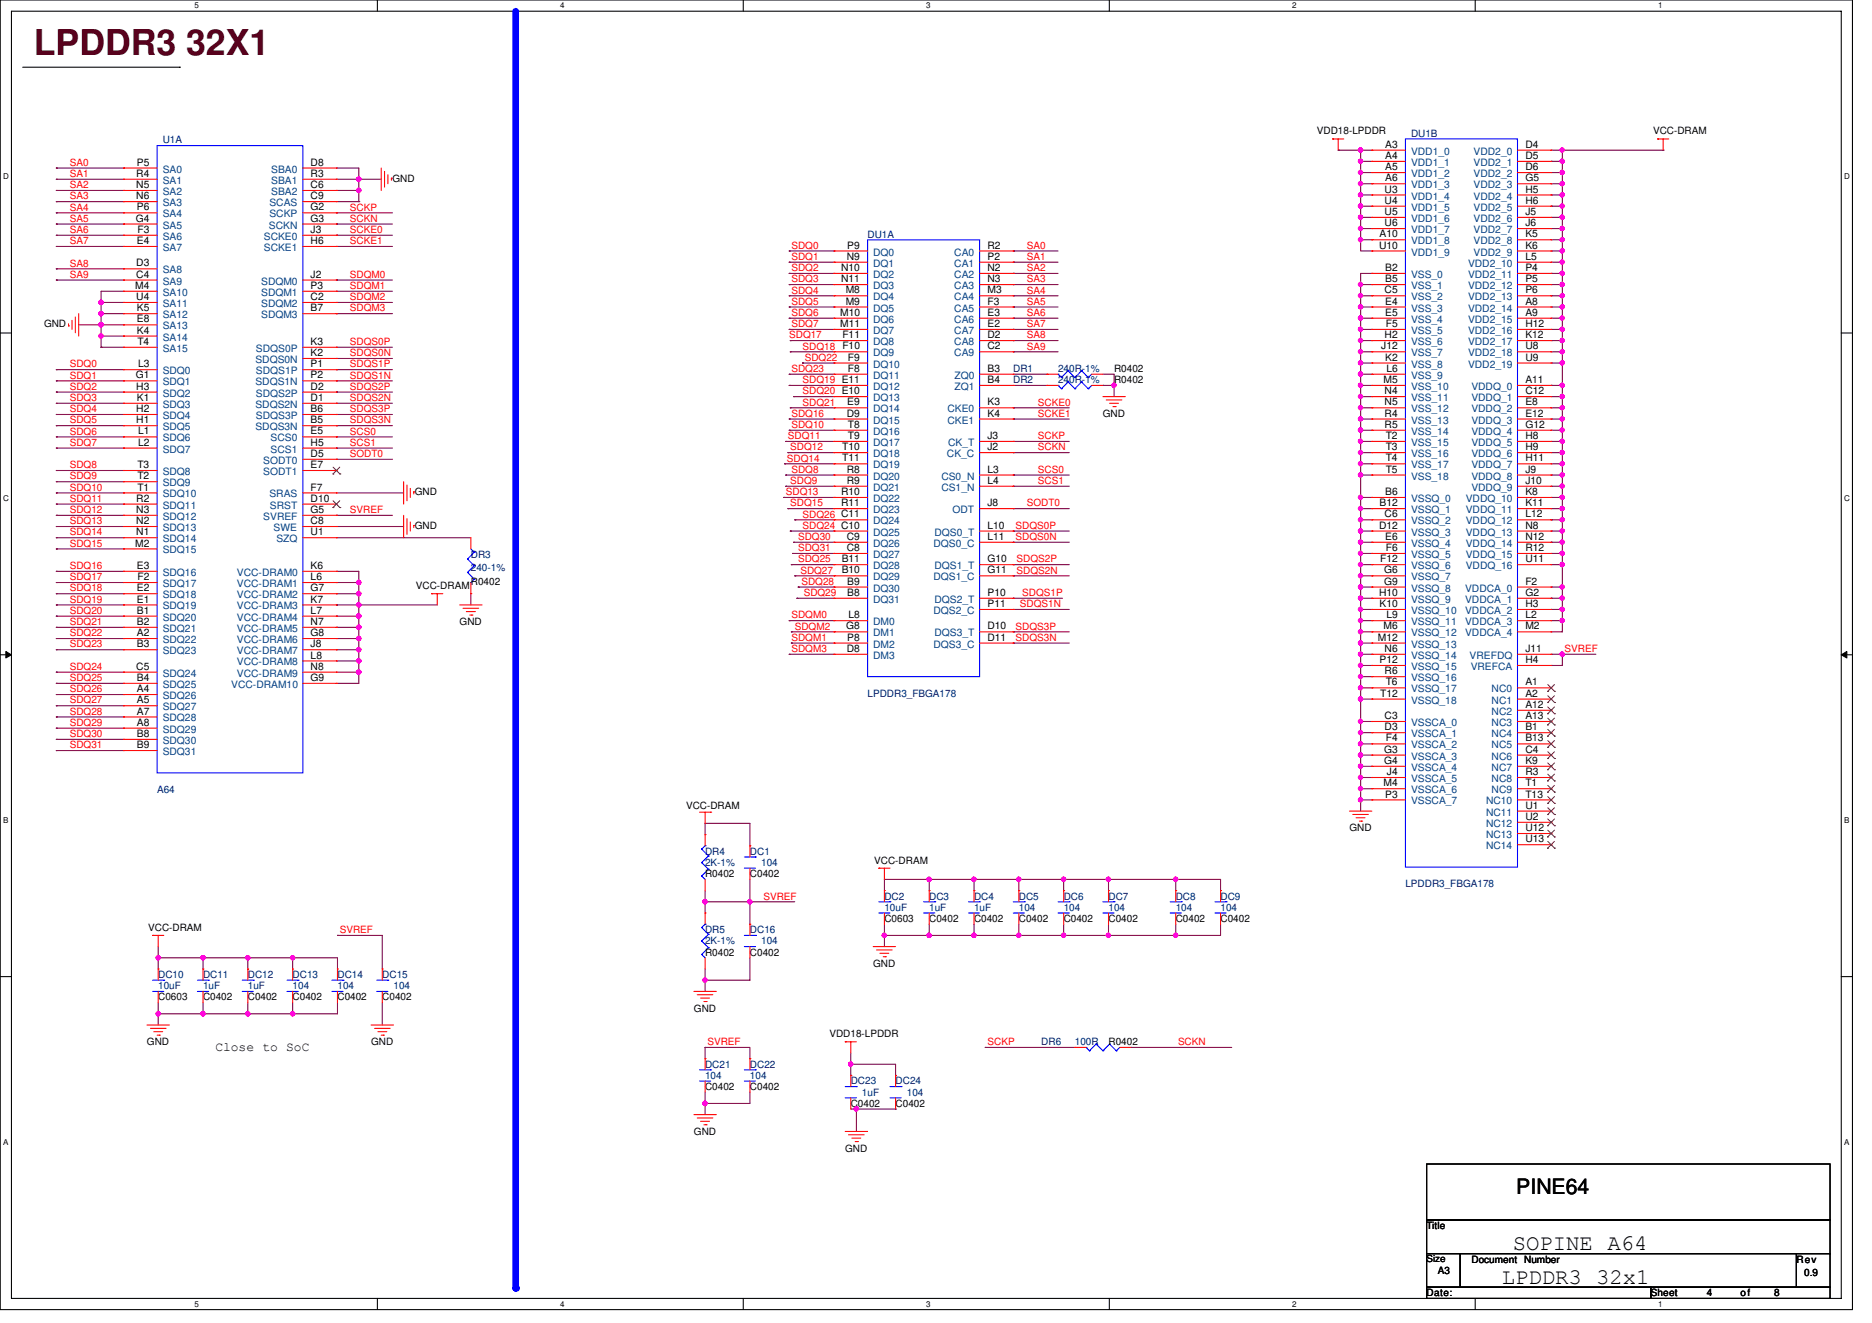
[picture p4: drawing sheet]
<svg xmlns="http://www.w3.org/2000/svg" width="297mm" height="210mm" viewBox="0 0 297 210" stroke-linecap="round" stroke-linejoin="round" font-family="sans-serif">
<defs><g id="words">
<text font-size="5.7" fill="#400000" x="5.4" y="8.7">LPDDR3 32X1</text>
<g font-size="3.5">
<text x="238.3" y="203.7">LPDDR3 32x1</text>
<text x="240.1" y="198.4">SOPINE A64</text>
</g>
<text font-size="3.4" x="240.6" y="189.5">PINE64</text>
<text font-size="2.1" x="34.2" y="166.8">Close to SoC</text>
<g font-size="1.6" fill="#000080">
<text x="25.8" y="22.8">U1A</text>
<text x="223.9" y="21.7">DU1B</text>
<text x="137.7" y="37.7">DU1A</text>
<text x="160.8" y="59">DR1</text>
<text x="167.9" y="59">240R-1%</text>
<text x="160.8" y="60.8">DR2</text>
<text x="167.9" y="60.8">240R-1%</text>
<text x="74.7" y="88.5">DR3</text>
<text x="74.7" y="90.7">240-1%</text>
<text x="137.7" y="110.6">LPDDR3_FBGA178</text>
<text x="24.9" y="125.9">A64</text>
<text x="111.9" y="135.7">DR4</text>
<text x="111.9" y="137.4">2K-1%</text>
<text x="119" y="135.7">DC1</text>
<text x="120.8" y="137.4">104</text>
<text x="140.3" y="142.8">DC2</text>
<text x="147.4" y="142.8">DC3</text>
<text x="154.6" y="142.8">DC4</text>
<text x="161.7" y="142.8">DC5</text>
<text x="168.8" y="142.8">DC6</text>
<text x="175.9" y="142.8">DC7</text>
<text x="186.6" y="142.8">DC8</text>
<text x="193.7" y="142.8">DC9</text>
<text x="223" y="140.8">LPDDR3_FBGA178</text>
<text x="111.9" y="148.1">DR5</text>
<text x="111.9" y="149.9">2K-1%</text>
<text x="119" y="148.1">DC16</text>
<text x="120.8" y="149.9">104</text>
<text x="140.3" y="144.5">10uF</text>
<text x="147.4" y="144.5">1uF</text>
<text x="154.6" y="144.5">1uF</text>
<text x="161.7" y="144.5">104</text>
<text x="168.8" y="144.5">104</text>
<text x="175.9" y="144.5">104</text>
<text x="186.6" y="144.5">104</text>
<text x="193.7" y="144.5">104</text>
<text x="25.1" y="155.2">DC10</text>
<text x="32.2" y="155.2">DC11</text>
<text x="39.3" y="155.2">DC12</text>
<text x="46.4" y="155.2">DC13</text>
<text x="53.5" y="155.2">DC14</text>
<text x="60.7" y="155.2">DC15</text>
<text x="25.1" y="157">10uF</text>
<text x="32.2" y="157">1uF</text>
<text x="39.3" y="157">1uF</text>
<text x="46.4" y="157">104</text>
<text x="53.5" y="157">104</text>
<text x="62.4" y="157">104</text>
<text x="165.2" y="165.9">DR6</text>
<text x="170.6" y="165.9">100R</text>
<text x="111.9" y="169.4">DC21</text>
<text x="111.9" y="171.2">104</text>
<text x="119" y="169.4">DC22</text>
<text x="119" y="171.2">104</text>
<text x="135" y="172.1">DC23</text>
<text x="136.8" y="173.9">1uF</text>
<text x="142.1" y="172.1">DC24</text>
<text x="143.9" y="173.9">104</text>
</g>
<g font-size="1.6">
<text x="209" y="21.3">VDD18-LPDDR</text>
<text x="219.8" y="23.5">A3</text>
<text x="242" y="23.5">D4</text>
<text x="262.3" y="21.3">VCC-DRAM</text>
<text x="21.6" y="29.8">N5</text>
<text x="21.6" y="28.1">R4</text>
<text x="21.7" y="26.3">P5</text>
<text x="49.3" y="26.3">D8</text>
<text x="49.3" y="28.1">R3</text>
<text x="49.3" y="29.8">C6</text>
<text x="62.3" y="28.8">GND</text>
<text x="219.8" y="25.2">A4</text>
<text x="219.8" y="27">A5</text>
<text x="219.8" y="28.8">A6</text>
<text x="242" y="25.2">D5</text>
<text x="242" y="27">D6</text>
<text x="242" y="28.8">G5</text>
<text x="21.5" y="35.2">G4</text>
<text x="21.6" y="31.6">N6</text>
<text x="21.7" y="33.4">P6</text>
<text x="49.3" y="35.2">G3</text>
<text x="49.3" y="31.6">C9</text>
<text x="49.3" y="33.4">G2</text>
<text x="219.7" y="30.6">U3</text>
<text x="219.7" y="32.3">U4</text>
<text x="219.7" y="34.1">U5</text>
<text x="219.7" y="35.9">U6</text>
<text x="242" y="30.6">H5</text>
<text x="242" y="32.3">H6</text>
<text x="242" y="34.1">J5</text>
<text x="242" y="35.9">J6</text>
<text x="21.7" y="38.7">E4</text>
<text x="21.8" y="37">F3</text>
<text x="49.3" y="37">J3</text>
<text x="49.3" y="38.7">H6</text>
<text x="134.4" y="41.2">N9</text>
<text x="134.4" y="39.5">P9</text>
<text x="156.7" y="39.5">R2</text>
<text x="156.7" y="41.2">P2</text>
<text x="218.8" y="39.5">U10</text>
<text x="218.9" y="37.7">A10</text>
<text x="242" y="41.2">L5</text>
<text x="242" y="37.7">K5</text>
<text x="242" y="39.5">K6</text>
<text x="21.5" y="45.8">M4</text>
<text x="21.6" y="47.6">U4</text>
<text x="21.6" y="42.3">D3</text>
<text x="21.6" y="44.1">C4</text>
<text x="49.3" y="44.1">J2</text>
<text x="49.3" y="45.8">P3</text>
<text x="49.3" y="47.6">C2</text>
<text x="133.5" y="43">N10</text>
<text x="133.5" y="44.8">N11</text>
<text x="134.2" y="46.6">M8</text>
<text x="156.7" y="43">N2</text>
<text x="156.7" y="44.8">N3</text>
<text x="156.7" y="46.6">M3</text>
<text x="219.7" y="46.6">C5</text>
<text x="219.8" y="43">B2</text>
<text x="219.8" y="44.8">B5</text>
<text x="242" y="43">P4</text>
<text x="242" y="44.8">P5</text>
<text x="242" y="46.6">P6</text>
<text x="7" y="51.9">GND</text>
<text x="21.7" y="49.4">K5</text>
<text x="21.7" y="51.2">E8</text>
<text x="21.7" y="53">K4</text>
<text x="49.3" y="49.4">B7</text>
<text x="133.3" y="50.1">M10</text>
<text x="133.3" y="51.9">M11</text>
<text x="133.7" y="53.7">F11</text>
<text x="134.2" y="48.3">M9</text>
<text x="156.7" y="48.3">F3</text>
<text x="156.7" y="50.1">E3</text>
<text x="156.7" y="51.9">E2</text>
<text x="156.7" y="53.7">D2</text>
<text x="219.7" y="53.7">H2</text>
<text x="219.8" y="48.3">E4</text>
<text x="219.8" y="50.1">E5</text>
<text x="219.9" y="51.9">F5</text>
<text x="242" y="48.3">A8</text>
<text x="242" y="50.1">A9</text>
<text x="242" y="51.9">H12</text>
<text x="242" y="53.7">K12</text>
<text x="21.8" y="54.7">T4</text>
<text x="21.9" y="58.3">L3</text>
<text x="49.3" y="56.5">K2</text>
<text x="49.3" y="58.3">P1</text>
<text x="49.3" y="54.7">K3</text>
<text x="134.6" y="57.2">F9</text>
<text x="134.6" y="59">F8</text>
<text x="156.7" y="59">B3</text>
<text x="156.7" y="55.5">C2</text>
<text x="176.8" y="59">R0402</text>
<text x="219.2" y="55.5">J12</text>
<text x="219.8" y="57.2">K2</text>
<text x="220" y="59">L6</text>
<text x="242" y="55.5">U8</text>
<text x="242" y="57.2">U9</text>
<text x="21.5" y="60.1">G1</text>
<text x="21.6" y="61.8">H3</text>
<text x="21.6" y="65.4">H2</text>
<text x="21.7" y="63.6">K1</text>
<text x="49.3" y="60.1">P2</text>
<text x="49.3" y="63.6">D1</text>
<text x="49.3" y="61.8">D2</text>
<text x="49.3" y="65.4">B6</text>
<text x="134.4" y="64.3">E9</text>
<text x="156.7" y="60.8">B4</text>
<text x="156.7" y="64.3">K3</text>
<text x="176.8" y="60.8">R0402</text>
<text x="219.5" y="60.8">M5</text>
<text x="219.7" y="62.6">N4</text>
<text x="219.7" y="64.3">N5</text>
<text x="242" y="60.8">A11</text>
<text x="242" y="62.6">C12</text>
<text x="242" y="64.3">E8</text>
<text x="21.6" y="67.2">H1</text>
<text x="21.9" y="69">L1</text>
<text x="21.9" y="70.7">L2</text>
<text x="49.3" y="67.2">B5</text>
<text x="49.3" y="69">E5</text>
<text x="49.3" y="70.7">H5</text>
<text x="133.6" y="71.5">T10</text>
<text x="134.4" y="66.1">D9</text>
<text x="134.5" y="67.9">T8</text>
<text x="134.5" y="69.7">T9</text>
<text x="156.7" y="66.1">K4</text>
<text x="156.7" y="71.5">J2</text>
<text x="156.7" y="69.7">J3</text>
<text x="175" y="66.1">GND</text>
<text x="219.7" y="66.1">R4</text>
<text x="219.7" y="67.9">R5</text>
<text x="219.9" y="69.7">T2</text>
<text x="219.9" y="71.5">T3</text>
<text x="242" y="66.1">E12</text>
<text x="242" y="67.9">G12</text>
<text x="242" y="69.7">H8</text>
<text x="242" y="71.5">H9</text>
<text x="21.8" y="77.9">T1</text>
<text x="21.8" y="74.3">T3</text>
<text x="21.8" y="76.1">T2</text>
<text x="49.3" y="72.5">D5</text>
<text x="49.3" y="74.3">E7</text>
<text x="49.3" y="77.9">F7</text>
<text x="133.6" y="73.2">T11</text>
<text x="134.4" y="75">R8</text>
<text x="134.4" y="76.8">R9</text>
<text x="156.7" y="75">L3</text>
<text x="156.7" y="76.8">L4</text>
<text x="219.9" y="73.2">T4</text>
<text x="219.9" y="75">T5</text>
<text x="242" y="73.2">H11</text>
<text x="242" y="75">J9</text>
<text x="242" y="76.8">J10</text>
<text x="21.6" y="79.6">R2</text>
<text x="21.6" y="81.4">N3</text>
<text x="21.6" y="83.2">N2</text>
<text x="49.3" y="83.2">C8</text>
<text x="49.3" y="81.4">G5</text>
<text x="49.3" y="79.6">D10</text>
<text x="65.8" y="78.6">GND</text>
<text x="65.8" y="83.9">GND</text>
<text x="133.5" y="78.6">R10</text>
<text x="133.5" y="80.3">R11</text>
<text x="156.7" y="83.9">L10</text>
<text x="156.7" y="80.3">J8</text>
<text x="218.8" y="83.9">D12</text>
<text x="218.9" y="80.3">B12</text>
<text x="219.7" y="82.1">C6</text>
<text x="219.8" y="78.6">B6</text>
<text x="242" y="78.6">K8</text>
<text x="242" y="80.3">K11</text>
<text x="242" y="82.1">L12</text>
<text x="242" y="83.9">N8</text>
<text x="21.5" y="86.7">M2</text>
<text x="21.6" y="85">N1</text>
<text x="49.3" y="85">U1</text>
<text x="133.6" y="89.2">B11</text>
<text x="134.4" y="85.7">C9</text>
<text x="134.4" y="87.5">C8</text>
<text x="156.7" y="85.7">L11</text>
<text x="156.7" y="89.2">G10</text>
<text x="219" y="89.2">F12</text>
<text x="219.8" y="85.7">E6</text>
<text x="219.9" y="87.5">F6</text>
<text x="242" y="85.7">N12</text>
<text x="242" y="87.5">R12</text>
<text x="242" y="89.2">U11</text>
<text x="21.7" y="90.3">E3</text>
<text x="21.7" y="93.9">E2</text>
<text x="21.7" y="95.6">E1</text>
<text x="21.8" y="92.1">F2</text>
<text x="49.3" y="90.3">K6</text>
<text x="49.3" y="92.1">L6</text>
<text x="49.3" y="93.9">G7</text>
<text x="49.3" y="95.6">K7</text>
<text x="66" y="93.5">VCC-DRAM</text>
<text x="74.7" y="92.8">R0402</text>
<text x="133.6" y="91">B10</text>
<text x="134.4" y="92.8">B9</text>
<text x="134.4" y="94.6">B8</text>
<text x="156.7" y="91">G11</text>
<text x="156.7" y="94.6">P10</text>
<text x="218.8" y="94.6">H10</text>
<text x="219.6" y="91">G6</text>
<text x="219.6" y="92.8">G9</text>
<text x="242" y="92.8">F2</text>
<text x="242" y="94.6">G2</text>
<text x="21.7" y="97.4">B1</text>
<text x="21.7" y="99.2">B2</text>
<text x="21.7" y="101">A2</text>
<text x="49.3" y="97.4">L7</text>
<text x="49.3" y="99.2">N7</text>
<text x="49.3" y="101">G8</text>
<text x="72.9" y="99.2">GND</text>
<text x="134.3" y="99.9">G8</text>
<text x="134.4" y="101.7">P8</text>
<text x="134.6" y="98.1">L8</text>
<text x="156.7" y="96.4">P11</text>
<text x="156.7" y="99.9">D10</text>
<text x="156.7" y="101.7">D11</text>
<text x="218.6" y="101.7">M12</text>
<text x="218.9" y="96.4">K10</text>
<text x="219.5" y="99.9">M6</text>
<text x="220" y="98.1">L9</text>
<text x="242" y="96.4">H3</text>
<text x="242" y="98.1">L2</text>
<text x="242" y="99.9">M2</text>
<text x="21.6" y="106.3">C5</text>
<text x="21.7" y="102.7">B3</text>
<text x="49.3" y="102.7">J8</text>
<text x="49.3" y="104.5">L8</text>
<text x="49.3" y="106.3">N8</text>
<text x="134.4" y="103.5">D8</text>
<text x="218.9" y="105.2">P12</text>
<text x="219.7" y="103.5">N6</text>
<text x="219.7" y="107">R6</text>
<text x="242" y="103.5">J11</text>
<text x="242" y="105.2">H4</text>
<text x="21.7" y="111.6">A5</text>
<text x="21.7" y="109.9">A4</text>
<text x="21.7" y="108.1">B4</text>
<text x="21.7" y="113.4">A7</text>
<text x="49.3" y="108.1">G9</text>
<text x="219" y="110.6">T12</text>
<text x="219.9" y="108.8">T6</text>
<text x="242" y="108.8">A1</text>
<text x="242" y="110.6">A2</text>
<text x="242" y="112.4">A12</text>
<text x="21.7" y="115.2">A8</text>
<text x="21.7" y="117">B8</text>
<text x="21.7" y="118.7">B9</text>
<text x="219.6" y="119.5">G3</text>
<text x="219.7" y="114.1">C3</text>
<text x="219.7" y="115.9">D3</text>
<text x="219.9" y="117.7">F4</text>
<text x="242" y="114.1">A13</text>
<text x="242" y="115.9">B1</text>
<text x="242" y="117.7">B13</text>
<text x="242" y="119.5">C4</text>
<text x="219.5" y="124.8">M4</text>
<text x="219.6" y="121.2">G4</text>
<text x="220.1" y="123">J4</text>
<text x="242" y="121.2">K9</text>
<text x="242" y="123">R3</text>
<text x="242" y="124.8">T1</text>
<text x="108.9" y="128.4">VCC-DRAM</text>
<text x="214.1" y="131.9">GND</text>
<text x="219.8" y="126.6">P3</text>
<text x="242" y="126.6">T13</text>
<text x="242" y="128.4">U1</text>
<text x="242" y="130.1">U2</text>
<text x="242" y="131.9">U12</text>
<text x="138.7" y="137.1">VCC-DRAM</text>
<text x="242" y="133.7">U13</text>
<text x="111.9" y="139.2">R0402</text>
<text x="119" y="139.2">C0402</text>
<text x="23.5" y="147.7">VCC-DRAM</text>
<text x="140.3" y="146.3">C0603</text>
<text x="147.4" y="146.3">C0402</text>
<text x="154.6" y="146.3">C0402</text>
<text x="161.7" y="146.3">C0402</text>
<text x="168.8" y="146.3">C0402</text>
<text x="175.9" y="146.3">C0402</text>
<text x="186.6" y="146.3">C0402</text>
<text x="193.7" y="146.3">C0402</text>
<text x="111.9" y="151.7">R0402</text>
<text x="119" y="151.7">C0402</text>
<text x="138.6" y="153.4">GND</text>
<text x="25.1" y="158.8">C0603</text>
<text x="32.2" y="158.8">C0402</text>
<text x="39.3" y="158.8">C0402</text>
<text x="46.4" y="158.8">C0402</text>
<text x="53.5" y="158.8">C0402</text>
<text x="60.7" y="158.8">C0402</text>
<text x="110.1" y="160.5">GND</text>
<text x="23.3" y="165.9">GND</text>
<text x="58.9" y="165.9">GND</text>
<text x="131.6" y="164.6">VDD18-LPDDR</text>
<text x="175.9" y="165.9">R0402</text>
<text x="111.9" y="173">C0402</text>
<text x="119" y="173">C0402</text>
<text x="135" y="175.7">C0402</text>
<text x="142.1" y="175.7">C0402</text>
<text x="110.1" y="180.1">GND</text>
<text x="134.1" y="182.8">GND</text>
<text x="226.4" y="195.1">Title</text>
<text x="226.4" y="200.4">Size</text>
<text x="228.2" y="202.2">A3</text>
<text x="233.5" y="200.4">Document Number</text>
<text x="285" y="200.4">Rev</text>
<text x="286.3" y="202.5">0.9</text>
<text x="226.4" y="205.7">Date:</text>
<text x="261.9" y="205.7">Sheet</text>
<text x="270.8" y="205.7">4</text>
<text x="276.2" y="205.7">of</text>
<text x="281.5" y="205.7">8</text>
</g>
<g font-size="1.6" fill="#f00">
<text x="11.1" y="26.3">SA0</text>
<text x="11.1" y="28.1">SA1</text>
<text x="11.1" y="29.9">SA2</text>
<text x="11.1" y="31.6">SA3</text>
<text x="11.1" y="33.4">SA4</text>
<text x="11.1" y="35.2">SA5</text>
<text x="55.5" y="33.4">SCKP</text>
<text x="55.5" y="35.2">SCKN</text>
<text x="11.1" y="37">SA6</text>
<text x="11.1" y="38.8">SA7</text>
<text x="55.5" y="37">SCKE0</text>
<text x="55.5" y="38.8">SCKE1</text>
<text x="125.6" y="41.3">SDQ1</text>
<text x="125.6" y="39.5">SDQ0</text>
<text x="162.9" y="39.5">SA0</text>
<text x="162.9" y="41.3">SA1</text>
<text x="11.1" y="44.1">SA9</text>
<text x="11.1" y="42.3">SA8</text>
<text x="55.5" y="47.6">SDQM2</text>
<text x="55.5" y="44.1">SDQM0</text>
<text x="55.5" y="45.9">SDQM1</text>
<text x="125.6" y="46.6">SDQ4</text>
<text x="125.6" y="44.8">SDQ3</text>
<text x="125.6" y="43">SDQ2</text>
<text x="162.9" y="46.6">SA4</text>
<text x="162.9" y="44.8">SA3</text>
<text x="162.9" y="43">SA2</text>
<text x="55.5" y="49.4">SDQM3</text>
<text x="125.2" y="53.7">SDQ17</text>
<text x="125.6" y="51.9">SDQ7</text>
<text x="125.6" y="50.1">SDQ6</text>
<text x="125.6" y="48.4">SDQ5</text>
<text x="162.9" y="51.9">SA7</text>
<text x="162.9" y="50.1">SA6</text>
<text x="162.9" y="48.4">SA5</text>
<text x="162.9" y="53.7">SA8</text>
<text x="11.1" y="58.3">SDQ0</text>
<text x="55.5" y="54.8">SDQS0P</text>
<text x="55.5" y="56.5">SDQS0N</text>
<text x="55.5" y="58.3">SDQS1P</text>
<text x="125.6" y="59">SDQ23</text>
<text x="127.4" y="55.5">SDQ18 F10</text>
<text x="127.7" y="57.3">SDQ22</text>
<text x="162.9" y="55.5">SA9</text>
<text x="11.1" y="60.1">SDQ1</text>
<text x="11.1" y="61.9">SDQ2</text>
<text x="11.1" y="63.6">SDQ3</text>
<text x="11.1" y="65.4">SDQ4</text>
<text x="55.5" y="65.4">SDQS3P</text>
<text x="55.5" y="61.9">SDQS2P</text>
<text x="55.5" y="63.6">SDQS2N</text>
<text x="55.5" y="60.1">SDQS1N</text>
<text x="127.4" y="62.6">SDQ20 E10</text>
<text x="127.4" y="64.4">SDQ21</text>
<text x="127.4" y="60.8">SDQ19 E11</text>
<text x="164.7" y="64.4">SCKE0</text>
<text x="11.1" y="67.2">SDQ5</text>
<text x="11.1" y="69">SDQ6</text>
<text x="11.1" y="70.8">SDQ7</text>
<text x="55.5" y="70.8">SCS1</text>
<text x="55.5" y="69">SCS0</text>
<text x="55.5" y="67.2">SDQS3N</text>
<text x="125" y="69.7">SDQ11</text>
<text x="125.4" y="71.5">SDQ12</text>
<text x="125.6" y="66.1">SDQ16</text>
<text x="125.6" y="67.9">SDQ10</text>
<text x="164.7" y="66.1">SCKE1</text>
<text x="164.7" y="69.7">SCKP</text>
<text x="164.7" y="71.5">SCKN</text>
<text x="11.1" y="77.9">SDQ10</text>
<text x="11.1" y="76.1">SDQ9</text>
<text x="11.1" y="74.3">SDQ8</text>
<text x="55.5" y="72.5">SODT0</text>
<text x="124.9" y="73.3">SDQ14</text>
<text x="125.4" y="76.8">SDQ9</text>
<text x="125.6" y="75">SDQ8</text>
<text x="164.7" y="76.8">SCS1</text>
<text x="164.7" y="75">SCS0</text>
<text x="11.1" y="81.4">SDQ12</text>
<text x="11.1" y="79.7">SDQ11</text>
<text x="11.1" y="83.2">SDQ13</text>
<text x="55.5" y="81.4">SVREF</text>
<text x="124.7" y="78.6">SDQ13</text>
<text x="125.4" y="80.4">SDQ15</text>
<text x="127.4" y="83.9">SDQ24 C10</text>
<text x="127.4" y="82.1">SDQ26 C11</text>
<text x="161.1" y="83.9">SDQS0P</text>
<text x="162.9" y="80.4">SODT0</text>
<text x="11.1" y="86.8">SDQ15</text>
<text x="11.1" y="85">SDQ14</text>
<text x="126.6" y="85.7">SDQ30</text>
<text x="126.6" y="87.5">SDQ31</text>
<text x="126.6" y="89.3">SDQ25</text>
<text x="161.1" y="85.7">SDQS0N</text>
<text x="161.3" y="89.3">SDQS2P</text>
<text x="11.1" y="90.3">SDQ16</text>
<text x="11.1" y="92.1">SDQ17</text>
<text x="11.1" y="93.9">SDQ18</text>
<text x="11.1" y="95.7">SDQ19</text>
<text x="127" y="91">SDQ27</text>
<text x="127.2" y="92.8">SDQ28</text>
<text x="127.5" y="94.6">SDQ29</text>
<text x="161.3" y="91">SDQS2N</text>
<text x="162.2" y="94.6">SDQS1P</text>
<text x="11.1" y="97.4">SDQ20</text>
<text x="11.1" y="99.2">SDQ21</text>
<text x="11.1" y="101">SDQ22</text>
<text x="125.6" y="98.1">SDQM0</text>
<text x="125.6" y="101.7">SDQM1</text>
<text x="126.1" y="99.9">SDQM2</text>
<text x="161.1" y="99.9">SDQS3P</text>
<text x="161.1" y="101.7">SDQS3N</text>
<text x="161.8" y="96.4">SDQS1N</text>
<text x="11.1" y="102.8">SDQ23</text>
<text x="11.1" y="106.3">SDQ24</text>
<text x="125.6" y="103.5">SDQM3</text>
<text x="248.3" y="103.5">SVREF</text>
<text x="11.1" y="108.1">SDQ25</text>
<text x="11.1" y="109.9">SDQ26</text>
<text x="11.1" y="111.7">SDQ27</text>
<text x="11.1" y="113.4">SDQ28</text>
<text x="11.1" y="115.2">SDQ29</text>
<text x="11.1" y="117">SDQ30</text>
<text x="11.1" y="118.8">SDQ31</text>
<text x="121.1" y="142.8">SVREF</text>
<text x="53.9" y="148.1">SVREF</text>
<text x="112.2" y="165.9">SVREF</text>
<text x="156.7" y="165.9">SCKP</text>
<text x="186.9" y="165.9">SCKN</text>
</g>
<g font-size="1.6" fill="#004080">
<text x="25.8" y="27.4">SA0</text>
<text x="25.8" y="29.2">SA1</text>
<text x="43" y="27.4">SBA0</text>
<text x="43" y="29.2">SBA1</text>
<text x="223.9" y="24.6">VDD1_0</text>
<text x="223.9" y="26.3">VDD1_1</text>
<text x="223.9" y="28.1">VDD1_2</text>
<text x="223.9" y="29.9">VDD1_3</text>
<text x="233.8" y="24.6">VDD2_0</text>
<text x="233.8" y="26.3">VDD2_1</text>
<text x="233.8" y="28.1">VDD2_2</text>
<text x="233.8" y="29.9">VDD2_3</text>
<text x="25.8" y="34.5">SA4</text>
<text x="25.8" y="30.9">SA2</text>
<text x="25.8" y="32.7">SA3</text>
<text x="42.8" y="32.7">SCAS</text>
<text x="42.8" y="34.5">SCKP</text>
<text x="43" y="30.9">SBA2</text>
<text x="223.9" y="31.7">VDD1_4</text>
<text x="223.9" y="33.4">VDD1_5</text>
<text x="223.9" y="35.2">VDD1_6</text>
<text x="233.8" y="31.7">VDD2_4</text>
<text x="233.8" y="33.4">VDD2_5</text>
<text x="233.8" y="35.2">VDD2_6</text>
<text x="25.8" y="36.3">SA5</text>
<text x="25.8" y="38.1">SA6</text>
<text x="25.8" y="39.8">SA7</text>
<text x="41.9" y="38.1">SCKE0</text>
<text x="41.9" y="39.8">SCKE1</text>
<text x="42.7" y="36.3">SCKN</text>
<text x="138.6" y="40.6">DQ0</text>
<text x="151.4" y="40.6">CA0</text>
<text x="223.9" y="37">VDD1_7</text>
<text x="223.9" y="38.8">VDD1_8</text>
<text x="223.9" y="40.6">VDD1_9</text>
<text x="233.8" y="37">VDD2_7</text>
<text x="233.8" y="38.8">VDD2_8</text>
<text x="233.8" y="40.6">VDD2_9</text>
<text x="25.8" y="46.9">SA10</text>
<text x="25.8" y="43.4">SA8</text>
<text x="25.8" y="45.2">SA9</text>
<text x="41.4" y="45.2">SDQM0</text>
<text x="41.4" y="46.9">SDQM1</text>
<text x="138.6" y="42.3">DQ1</text>
<text x="138.6" y="44.1">DQ2</text>
<text x="138.6" y="45.9">DQ3</text>
<text x="138.6" y="47.7">DQ4</text>
<text x="151.4" y="42.3">CA1</text>
<text x="151.4" y="44.1">CA2</text>
<text x="151.4" y="45.9">CA3</text>
<text x="151.4" y="47.7">CA4</text>
<text x="223.9" y="44.1">VSS_0</text>
<text x="223.9" y="45.9">VSS_1</text>
<text x="223.9" y="47.7">VSS_2</text>
<text x="232.9" y="42.3">VDD2_10</text>
<text x="232.9" y="44.1">VDD2_11</text>
<text x="232.9" y="45.9">VDD2_12</text>
<text x="232.9" y="47.7">VDD2_13</text>
<text x="25.8" y="48.7">SA11</text>
<text x="25.8" y="50.5">SA12</text>
<text x="25.8" y="52.3">SA13</text>
<text x="41.4" y="48.7">SDQM2</text>
<text x="41.4" y="50.5">SDQM3</text>
<text x="138.6" y="49.4">DQ5</text>
<text x="138.6" y="51.2">DQ6</text>
<text x="138.6" y="53">DQ7</text>
<text x="151.4" y="49.4">CA5</text>
<text x="151.4" y="51.2">CA6</text>
<text x="151.4" y="53">CA7</text>
<text x="223.9" y="49.4">VSS_3</text>
<text x="223.9" y="51.2">VSS_4</text>
<text x="223.9" y="53">VSS_5</text>
<text x="232.9" y="49.4">VDD2_14</text>
<text x="232.9" y="51.2">VDD2_15</text>
<text x="232.9" y="53">VDD2_16</text>
<text x="25.8" y="59.4">SDQ0</text>
<text x="25.8" y="54.1">SA14</text>
<text x="25.8" y="55.8">SA15</text>
<text x="40.5" y="57.6">SDQS0N</text>
<text x="40.6" y="59.4">SDQS1P</text>
<text x="40.6" y="55.8">SDQS0P</text>
<text x="138.6" y="54.8">DQ8</text>
<text x="138.6" y="56.6">DQ9</text>
<text x="138.6" y="58.3">DQ10</text>
<text x="151.4" y="54.8">CA8</text>
<text x="151.4" y="56.6">CA9</text>
<text x="223.9" y="54.8">VSS_6</text>
<text x="223.9" y="56.6">VSS_7</text>
<text x="223.9" y="58.3">VSS_8</text>
<text x="232.9" y="54.8">VDD2_17</text>
<text x="232.9" y="56.6">VDD2_18</text>
<text x="232.9" y="58.3">VDD2_19</text>
<text x="25.8" y="61.2">SDQ1</text>
<text x="25.8" y="62.9">SDQ2</text>
<text x="25.8" y="64.7">SDQ3</text>
<text x="40.5" y="61.2">SDQS1N</text>
<text x="40.5" y="64.7">SDQS2N</text>
<text x="40.6" y="62.9">SDQS2P</text>
<text x="138.6" y="60.1">DQ11</text>
<text x="138.6" y="61.9">DQ12</text>
<text x="138.6" y="63.7">DQ13</text>
<text x="138.6" y="65.4">DQ14</text>
<text x="150.3" y="65.4">CKE0</text>
<text x="151.4" y="60.1">ZQ0</text>
<text x="151.4" y="61.9">ZQ1</text>
<text x="223.9" y="60.1">VSS_9</text>
<text x="223.9" y="61.9">VSS_10</text>
<text x="223.9" y="63.7">VSS_11</text>
<text x="223.9" y="65.4">VSS_12</text>
<text x="233.5" y="61.9">VDDQ_0</text>
<text x="233.5" y="63.7">VDDQ_1</text>
<text x="233.5" y="65.4">VDDQ_2</text>
<text x="25.8" y="66.5">SDQ4</text>
<text x="25.8" y="68.3">SDQ5</text>
<text x="25.8" y="70.1">SDQ6</text>
<text x="25.8" y="71.8">SDQ7</text>
<text x="40.5" y="68.3">SDQS3N</text>
<text x="40.6" y="66.5">SDQS3P</text>
<text x="42.9" y="70.1">SCS0</text>
<text x="42.9" y="71.8">SCS1</text>
<text x="138.6" y="67.2">DQ15</text>
<text x="138.6" y="69">DQ16</text>
<text x="138.6" y="70.8">DQ17</text>
<text x="150.3" y="67.2">CKE1</text>
<text x="150.4" y="70.8">CK_T</text>
<text x="223.9" y="67.2">VSS_13</text>
<text x="223.9" y="69">VSS_14</text>
<text x="223.9" y="70.8">VSS_15</text>
<text x="233.5" y="67.2">VDDQ_3</text>
<text x="233.5" y="69">VDDQ_4</text>
<text x="233.5" y="70.8">VDDQ_5</text>
<text x="25.8" y="75.4">SDQ8</text>
<text x="25.8" y="77.2">SDQ9</text>
<text x="41.8" y="73.6">SODT0</text>
<text x="41.8" y="75.4">SODT1</text>
<text x="138.6" y="72.6">DQ18</text>
<text x="138.6" y="74.3">DQ19</text>
<text x="138.6" y="76.1">DQ20</text>
<text x="138.6" y="77.9">DQ21</text>
<text x="149.4" y="76.1">CS0_N</text>
<text x="149.4" y="77.9">CS1_N</text>
<text x="150.3" y="72.6">CK_C</text>
<text x="223.9" y="72.6">VSS_16</text>
<text x="223.9" y="74.3">VSS_17</text>
<text x="223.9" y="76.1">VSS_18</text>
<text x="233.5" y="72.6">VDDQ_6</text>
<text x="233.5" y="74.3">VDDQ_7</text>
<text x="233.5" y="76.1">VDDQ_8</text>
<text x="233.5" y="77.9">VDDQ_9</text>
<text x="25.8" y="79">SDQ10</text>
<text x="25.8" y="80.7">SDQ11</text>
<text x="25.8" y="82.5">SDQ12</text>
<text x="41.8" y="82.5">SVREF</text>
<text x="42.8" y="79">SRAS</text>
<text x="42.8" y="80.7">SRST</text>
<text x="138.6" y="79.7">DQ22</text>
<text x="138.6" y="81.4">DQ23</text>
<text x="138.6" y="83.2">DQ24</text>
<text x="151.1" y="81.4">ODT</text>
<text x="223.9" y="79.7">VSSQ_0</text>
<text x="223.9" y="81.4">VSSQ_1</text>
<text x="223.9" y="83.2">VSSQ_2</text>
<text x="232.6" y="79.7">VDDQ_10</text>
<text x="232.6" y="81.4">VDDQ_11</text>
<text x="232.6" y="83.2">VDDQ_12</text>
<text x="25.8" y="84.3">SDQ13</text>
<text x="25.8" y="86.1">SDQ14</text>
<text x="25.8" y="87.8">SDQ15</text>
<text x="43.4" y="84.3">SWE</text>
<text x="43.9" y="86.1">SZQ</text>
<text x="138.6" y="85">DQ25</text>
<text x="138.6" y="86.8">DQ26</text>
<text x="138.6" y="88.6">DQ27</text>
<text x="148.1" y="86.8">DQS0_C</text>
<text x="148.3" y="85">DQS0_T</text>
<text x="223.9" y="85">VSSQ_3</text>
<text x="223.9" y="86.8">VSSQ_4</text>
<text x="223.9" y="88.6">VSSQ_5</text>
<text x="232.6" y="85">VDDQ_13</text>
<text x="232.6" y="86.8">VDDQ_14</text>
<text x="232.6" y="88.6">VDDQ_15</text>
<text x="25.8" y="91.4">SDQ16</text>
<text x="25.8" y="93.2">SDQ17</text>
<text x="25.8" y="95">SDQ18</text>
<text x="37.6" y="91.4">VCC-DRAM0</text>
<text x="37.6" y="93.2">VCC-DRAM1</text>
<text x="37.6" y="95">VCC-DRAM2</text>
<text x="138.6" y="90.3">DQ28</text>
<text x="138.6" y="92.1">DQ29</text>
<text x="138.6" y="93.9">DQ30</text>
<text x="138.6" y="95.7">DQ31</text>
<text x="148.1" y="92.1">DQS1_C</text>
<text x="148.3" y="90.3">DQS1_T</text>
<text x="148.3" y="95.7">DQS2_T</text>
<text x="223.9" y="90.3">VSSQ_6</text>
<text x="223.9" y="92.1">VSSQ_7</text>
<text x="223.9" y="93.9">VSSQ_8</text>
<text x="223.9" y="95.7">VSSQ_9</text>
<text x="232.5" y="93.9">VDDCA_0</text>
<text x="232.5" y="95.7">VDDCA_1</text>
<text x="232.6" y="90.3">VDDQ_16</text>
<text x="25.8" y="96.7">SDQ19</text>
<text x="25.8" y="98.5">SDQ20</text>
<text x="25.8" y="100.3">SDQ21</text>
<text x="37.6" y="96.7">VCC-DRAM3</text>
<text x="37.6" y="98.5">VCC-DRAM4</text>
<text x="37.6" y="100.3">VCC-DRAM5</text>
<text x="138.6" y="99.2">DM0</text>
<text x="138.6" y="101">DM1</text>
<text x="148.1" y="97.5">DQS2_C</text>
<text x="148.3" y="101">DQS3_T</text>
<text x="223.9" y="97.5">VSSQ_10</text>
<text x="223.9" y="99.2">VSSQ_11</text>
<text x="223.9" y="101">VSSQ_12</text>
<text x="232.5" y="97.5">VDDCA_2</text>
<text x="232.5" y="99.2">VDDCA_3</text>
<text x="232.5" y="101">VDDCA_4</text>
<text x="25.8" y="102.1">SDQ22</text>
<text x="25.8" y="103.8">SDQ23</text>
<text x="25.8" y="107.4">SDQ24</text>
<text x="37.6" y="102.1">VCC-DRAM6</text>
<text x="37.6" y="103.8">VCC-DRAM7</text>
<text x="37.6" y="105.6">VCC-DRAM8</text>
<text x="37.6" y="107.4">VCC-DRAM9</text>
<text x="138.6" y="102.8">DM2</text>
<text x="138.6" y="104.6">DM3</text>
<text x="148.1" y="102.8">DQS3_C</text>
<text x="223.9" y="102.8">VSSQ_13</text>
<text x="223.9" y="104.6">VSSQ_14</text>
<text x="223.9" y="106.3">VSSQ_15</text>
<text x="233.2" y="104.6">VREFDQ</text>
<text x="233.4" y="106.3">VREFCA</text>
<text x="25.8" y="112.7">SDQ27</text>
<text x="25.8" y="111">SDQ26</text>
<text x="25.8" y="109.2">SDQ25</text>
<text x="36.7" y="109.2">VCC-DRAM10</text>
<text x="223.9" y="108.1">VSSQ_16</text>
<text x="223.9" y="109.9">VSSQ_17</text>
<text x="223.9" y="111.7">VSSQ_18</text>
<text x="236.7" y="109.9">NC0</text>
<text x="236.7" y="111.7">NC1</text>
<text x="236.7" y="113.5">NC2</text>
<text x="25.8" y="114.5">SDQ28</text>
<text x="25.8" y="116.3">SDQ29</text>
<text x="25.8" y="118.1">SDQ30</text>
<text x="25.8" y="119.8">SDQ31</text>
<text x="223.9" y="115.2">VSSCA_0</text>
<text x="223.9" y="117">VSSCA_1</text>
<text x="223.9" y="118.8">VSSCA_2</text>
<text x="236.7" y="115.2">NC3</text>
<text x="236.7" y="117">NC4</text>
<text x="236.7" y="118.8">NC5</text>
<text x="223.9" y="120.6">VSSCA_3</text>
<text x="223.9" y="122.3">VSSCA_4</text>
<text x="223.9" y="124.1">VSSCA_5</text>
<text x="223.9" y="125.9">VSSCA_6</text>
<text x="236.7" y="120.6">NC6</text>
<text x="236.7" y="122.3">NC7</text>
<text x="236.7" y="124.1">NC8</text>
<text x="236.7" y="125.9">NC9</text>
<text x="223.9" y="127.7">VSSCA_7</text>
<text x="235.8" y="127.7">NC10</text>
<text x="235.8" y="129.5">NC11</text>
<text x="235.8" y="131.2">NC12</text>
<text x="235.8" y="133">NC13</text>
<text x="235.8" y="134.8">NC14</text>
</g>
<g font-size="1.3">
<text x="30.8" y="1.3">5</text>
<text x="88.9" y="1.3">4</text>
<text x="147" y="1.3">3</text>
<text x="205" y="1.3">2</text>
<text x="263.1" y="1.3">1</text>
<text x=".5" y="28.4">D</text>
<text x="292.6" y="28.4">D</text>
<text x=".5" y="79.5">C</text>
<text x="292.6" y="79.5">C</text>
<text x=".5" y="130.6">B</text>
<text x="292.6" y="130.6">B</text>
<text x=".5" y="181.7">A</text>
<text x="292.6" y="181.7">A</text>
<text x="30.8" y="207.4">5</text>
<text x="88.9" y="207.4">4</text>
<text x="147" y="207.4">3</text>
<text x="205" y="207.4">2</text>
<text x="263.1" y="207.4">1</text>
</g>
</g></defs>
<path d="M0 0h293.9v207.9h-293.9zM1.8 1.8h290.4v204.3h-290.4z" fill="none" stroke="#000" stroke-width=".17"/>
<g fill="#fff">
<path d="M30.8 .2h.7v1.4h-.7z"/>
<path d="M30.8 206.3h.7v1.4h-.7z"/>
</g>
<path d="M59.9 0v1.8M59.9 206.1v1.8" fill="none" stroke="#000" stroke-width=".17"/>
<g fill="#fff">
<path d="M88.9 .2h.7v1.4h-.7z"/>
<path d="M88.9 206.3h.7v1.4h-.7z"/>
</g>
<path d="M117.9 0v1.8M117.9 206.1v1.8" fill="none" stroke="#000" stroke-width=".17"/>
<g fill="#fff">
<path d="M147 .2h.7v1.4h-.7z"/>
<path d="M147 206.3h.7v1.4h-.7z"/>
</g>
<path d="M176 0v1.8M176 206.1v1.8" fill="none" stroke="#000" stroke-width=".17"/>
<g fill="#fff">
<path d="M205 .2h.7v1.4h-.7z"/>
<path d="M205 206.3h.7v1.4h-.7z"/>
</g>
<path d="M234.1 0v1.8M234.1 206.1v1.8" fill="none" stroke="#000" stroke-width=".17"/>
<g fill="#fff">
<path d="M263.1 .2h.7v1.4h-.7z"/>
<path d="M263.1 206.3h.7v1.4h-.7z"/>
<path d="M.5 27.3h.9v1.4h-.9z"/>
<path d="M292.6 27.3h.9v1.4h-.9z"/>
<path d="M.5 78.4h.9v1.4h-.9z"/>
<path d="M292.6 78.4h.9v1.4h-.9z"/>
</g>
<path d="M0 52.9h1.8M292.2 52.9h1.7" fill="none" stroke="#000" stroke-width=".17"/>
<g fill="#fff">
<path d="M.5 129.5h.8v1.4h-.8z"/>
<path d="M292.6 129.5h.9v1.4h-.9z"/>
</g>
<path d="M0 103.9h1.8M292.2 103.9h1.7" fill="none" stroke="#000" stroke-width=".17"/>
<path d="M.9 103.4l.9 .5-.9 .5zM292.2 103.9l.8-.5v1z" fill="#000" stroke="#000" stroke-width=".16"/>
<g fill="#fff">
<path d="M.5 180.5h.8v1.4h-.8z"/>
<path d="M292.6 180.5h.9v1.4h-.9z"/>
</g>
<path d="M3.6 10.7h24.9M28.5 10.7h.1M0 155h1.8M292.2 155h1.7M226.4 199h5.3v5.3h-5.3zM226.4 184.7h64v8.9h-64zM226.4 193.6h64v5.4h-64zM231.7 199h53.3v5.3h-53.3zM285 199h5.4v5.3h-5.4zM226.4 204.3h35.5v1.8h-35.5zM261.9 204.3h28.5v1.8h-28.5z" fill="none" stroke="#000" stroke-width=".17"/>
<path d="M81.8 1.8v202.7M81.8 204.5h.1" fill="none" stroke="#00f" stroke-width="1.1"/>
<g fill="none" stroke="#800040" stroke-width=".17">
<path d="M8.9 26.7h.1M8.9 28.4h.1M8.9 30.2h.1M8.9 32h.1M8.9 33.8h.1M8.9 35.6h.1M8.9 37.3h.1M8.9 39.1h.1M8.9 26.7h10.7M8.9 28.4h10.7M8.9 30.2h10.7M8.9 32h10.7"/>
<path d="M8.9 33.8h10.7M8.9 35.6h10.7M8.9 37.3h10.7M8.9 39.1h10.7M53.4 33.8h.1M53.4 35.6h.1M53.4 37.3h.1M53.4 39.1h.1M53.4 26.7h3.5v5.3M53.4 28.4h3.5M53.4 32h3.5M53.4 30.2h3.5"/>
<path d="M53.4 33.8h8.9M53.4 35.6h8.9M53.4 37.3h8.9M53.4 39.1h8.9M56.9 28.4h3.6M56.9 28.4h.1M56.9 30.2h.1M56.9 32h.1M125.2 39.8h.1M125.2 39.8h7.1M160.8 39.8h.1M160.8 39.8h7.1"/>
<path d="M212.3 23.8h.1M212.3 23.8h3.6M215.9 38.1v1.7h1.8M215.9 23.8h1.8M215.9 36.3v1.8h1.8M215.9 36.3h.1M215.9 25.6h.1M215.9 25.6v1.8h1.8M215.9 27.4v1.8h1.8M215.9 27.4h.1M215.9 30.9h.1M215.9 30.9v1.8h1.8"/>
<path d="M215.9 32.7v1.8h1.8M215.9 32.7h.1M215.9 34.5v1.8h1.8M215.9 23.8v1.8M215.9 29.2v1.7M215.9 25.6h1.8M215.9 30.9h1.8M246.1 23.8h1.8M246.1 25.6h.1M246.1 27.4h1.8M246.1 29.2h1.8M246.1 30.9h1.8"/>
<path d="M246.1 32.7h.1M246.1 34.5h1.8M246.1 36.3h1.8M246.1 38.1h1.8M246.1 39.8h1.8M246.1 25.6h1.8M246.1 32.7h1.8M247.9 27.4h.1M247.9 29.2h.1M247.9 34.5h.1M247.9 36.3h.1M247.9 39.8h.1"/>
<path d="M247.9 23.8v76.5h-1.8M247.9 23.8h16M263.9 23.8h.1M8.9 44.4h.1M8.9 42.7h.1M8.9 58.7h.1M8.9 44.4h10.7M8.9 42.7h10.7M8.9 58.7h10.7M12.5 51.6h3.5M16 51.6h3.6M16 55.1h3.6"/>
<path d="M16 55.1h.1M16 49.8h3.6M16 51.6h.1M16 48h3.6M19.6 48h.1M19.6 46.2h-3.6v7.1M19.6 53.3h-3.6v1.8M53.4 55.1h.1M53.4 56.9h.1M53.4 58.7h.1M53.4 48h.1M53.4 49.8h.1"/>
<path d="M53.4 44.4h.1M53.4 46.2h.1M53.4 44.4h8.9M53.4 58.7h8.9M53.4 55.1h8.9M53.4 56.9h8.9M53.4 48h8.9M53.4 49.8h8.9M53.4 46.2h8.9M125.2 59.4h.1M125.2 41.6h.1M125.2 46.9h.1"/>
<path d="M125.2 45.2h.1M125.2 43.4h.1M125.2 52.3h.1M125.2 50.5h.1M125.2 48.7h.1M125.2 52.3h7.1M125.2 50.5h7.1M125.2 48.7h7.1M125.2 46.9h7.1M125.2 45.2h7.1M125.2 43.4h7.1M125.2 41.6h7.1"/>
<path d="M125.2 59.4h7.1M125.4 55.8h.1M125.4 54.1h.1M125.4 55.8h6.9M125.4 54.1h6.9M127.3 57.6h.1M127.3 57.6h5M160.8 52.3h.1M160.8 50.5h.1M160.8 48.7h.1M160.8 55.8h.1M160.8 54.1h.1"/>
<path d="M160.8 59.4h5.3M160.8 46.9h.1M160.8 45.2h.1M160.8 43.4h.1M160.8 41.6h.1M160.8 55.8h7.1M160.8 52.3h7.1M160.8 50.5h7.1M160.8 48.7h7.1M160.8 54.1h7.1M160.8 46.9h7.1M160.8 45.2h7.1"/>
<path d="M160.8 43.4h7.1M160.8 41.6h7.1M175 59.4h1.8v3.5M215.9 45.2v1.7h1.8M215.9 45.2h.1M215.9 46.9v1.8h1.8M215.9 48.7v1.8h1.8M215.9 48.7h.1M215.9 50.5v1.8h1.8M215.9 52.3h.1M215.9 54.1h1.8M215.9 55.8h1.8"/>
<path d="M215.9 55.8h.1M215.9 57.6h1.8M215.9 59.4h1.8M215.9 59.4h.1M215.9 52.3v26.7M217.7 43.4h-1.8v1.8h1.8M246.1 41.6h1.8M246.1 43.4h1.8M246.1 45.2h1.8M246.1 46.9h.1M246.1 48.7h1.8M246.1 50.5h1.8"/>
<path d="M246.1 52.3h1.8M246.1 54.1h1.8M246.1 55.8h1.8M246.1 57.6h1.8M246.1 46.9h1.8M247.9 43.4h.1M247.9 48.7h.1M247.9 52.3h.1M247.9 55.8h.1M8.9 78.2h.1M8.9 76.5h.1M8.9 74.7h.1"/>
<path d="M8.9 60.5h.1M8.9 62.2h.1M8.9 64h.1M8.9 65.8h.1M8.9 67.6h.1M8.9 69.3h.1M8.9 71.1h.1M8.9 78.2h10.7M8.9 76.5h10.7M8.9 74.7h10.7M8.9 60.5h10.7M8.9 62.2h10.7"/>
<path d="M8.9 64h10.7M8.9 65.8h10.7M8.9 67.6h10.7M8.9 69.3h10.7M8.9 71.1h10.7M53.4 78.2h10.6M53.4 71.1h.1M53.4 69.3h.1M53.4 72.9h.1M53.4 65.8h.1M53.4 67.6h.1M53.4 62.2h.1"/>
<path d="M53.4 64h.1M53.4 60.5h.1M53.4 60.5h8.9M53.4 62.2h8.9M53.4 64h8.9M53.4 65.8h8.9M53.4 67.6h8.9M53.4 69.3h8.9M53.4 71.1h8.9M53.4 72.9h8.9M124.3 79h.1M124.3 79h8"/>
<path d="M124.5 73.6h.1M124.5 73.6h7.8M124.7 70.1h.1M124.7 75.4h.1M124.7 77.2h.1M124.7 77.2h7.6M124.7 75.4h7.6M124.7 70.1h7.6M125 71.8h.1M125 71.8h7.3M125.2 66.5h.1M125.2 61.2h.1"/>
<path d="M125.2 68.3h.1M125.2 66.5h7.1M125.2 61.2h7.1M125.2 68.3h7.1M125.4 64.7h.1M125.4 64.7h6.9M125.9 62.9h.1M125.9 62.9h6.4M160.8 66.5h.1M160.8 64.7h.1M160.8 77.2h.1M160.8 75.4h.1"/>
<path d="M160.8 61.2h5.3M160.8 70.1h.1M160.8 71.8h.1M160.8 66.5h8.9M160.8 64.7h8.9M160.8 71.8h8.9M160.8 77.2h8.9M160.8 75.4h8.9M160.8 70.1h8.9M175 61.2h.1M175 61.2h1.8M215.9 73.6h.1"/>
<path d="M215.9 75.4h1.8M215.9 79v1.7h1.8M215.9 79h.1M215.9 79h1.8M215.9 61.2h1.8M215.9 62.9h.1M215.9 64.7h1.8M215.9 64.7h.1M215.9 66.5h1.8M215.9 66.5h.1M215.9 68.3h1.8M215.9 68.3h.1"/>
<path d="M215.9 70.1h1.8M215.9 71.8h.1M215.9 62.9h1.8M215.9 73.6h1.8M215.9 71.8h1.8M246.1 61.2h.1M246.1 62.9h1.8M246.1 64.7h1.8M246.1 66.5h1.8M246.1 68.3h1.8M246.1 70.1h1.8M246.1 71.8h1.8"/>
<path d="M246.1 73.6h1.8M246.1 75.4h1.8M246.1 77.2h1.8M246.1 79h1.8M246.1 61.2h1.8M247.9 62.9h.1M247.9 66.5h.1M247.9 68.3h.1M247.9 71.8h.1M247.9 73.6h.1M247.9 77.2h.1M247.9 79h.1"/>
<path d="M8.9 81.8h.1M8.9 80h.1M8.9 87.1h.1M8.9 85.3h.1M8.9 83.6h.1M8.9 90.7h.1M8.9 92.5h.1M8.9 94.2h.1M8.9 96h.1M8.9 97.8h.1M8.9 99.6h.1M8.9 81.8h10.7"/>
<path d="M8.9 80h10.7M8.9 87.1h10.7M8.9 85.3h10.7M8.9 83.6h10.7M8.9 90.7h10.7M8.9 92.5h10.7M8.9 94.2h10.7M8.9 96h10.7M8.9 97.8h10.7M8.9 99.6h10.7M53.4 85.3h21.3M53.4 92.5h.1"/>
<path d="M53.4 90.7h3.5v16M53.4 94.2h.1M53.4 96h.1M53.4 97.8h.1M53.4 99.6h.1M53.4 96h16M53.4 83.6h10.6M53.4 81.8h.1M53.4 81.8h8.9M53.4 92.5h3.5M53.4 94.2h3.5M53.4 97.8h3.5"/>
<path d="M53.4 99.6h3.5M74.7 94.2v1.8M125 80.7h.1M125 80.7h7.3M125.2 98.5h.1M125.2 98.5h7.1M125.4 84.3h.1M125.4 84.3h6.9M125.6 89.6h.1M125.6 89.6h6.7M125.7 87.8h.1M125.7 87.8h6.6"/>
<path d="M125.9 86.1h.1M125.9 86.1h6.4M126.1 82.5h.1M126.1 91.4h.1M126.1 82.5h6.2M126.1 91.4h6.2M126.4 95h.1M126.4 95h5.9M126.6 93.2h.1M126.6 93.2h5.7M160.8 86.1h.1M160.8 84.3h.1"/>
<path d="M160.8 95h.1M160.8 96.7h.1M160.8 89.6h.1M160.8 91.4h.1M160.8 80.7h.1M160.8 86.1h8.9M160.8 95h7.8M160.8 96.7h8.9M160.8 84.3h8.9M160.8 89.6h8.9M160.8 91.4h8.9M160.8 80.7h8.9"/>
<path d="M215.9 80.7v1.8h1.8M215.9 82.5v1.8h1.8M215.9 82.5h.1M215.9 84.3v1.8h1.8M215.9 84.3h.1M215.9 87.8h.1M215.9 89.6h1.8M215.9 89.6h.1M215.9 91.4h1.8M215.9 91.4h.1M215.9 93.2h1.8M215.9 95h1.8"/>
<path d="M215.9 95h.1M215.9 96.7h1.8M215.9 96.7h.1M215.9 98.5h1.8M215.9 86.1v28.4M215.9 87.8h1.8M246.1 80.7h1.8M246.1 82.5h.1M246.1 84.3h1.8M246.1 86.1h.1M246.1 87.8h1.8M246.1 89.6h1.8"/>
<path d="M246.1 93.2h1.8M246.1 95h.1M246.1 96.7h.1M246.1 98.5h1.8M246.1 82.5h1.8M246.1 86.1h1.8M246.1 95h1.8M246.1 96.7h1.8M247.9 84.3h.1M247.9 86.1h.1M247.9 89.6h.1M247.9 98.5h.1"/>
<path d="M8.9 108.5h.1M8.9 110.2h.1M8.9 112h.1M8.9 113.8h.1M8.9 115.6h.1M8.9 117.3h.1M8.9 119.1h.1M8.9 101.3h.1M8.9 103.1h.1M8.9 106.7h.1M8.9 108.5h10.7M8.9 110.2h10.7"/>
<path d="M8.9 112h10.7M8.9 113.8h10.7M8.9 115.6h10.7M8.9 117.3h10.7M8.9 119.1h10.7M8.9 101.3h10.7M8.9 103.1h10.7M8.9 106.7h10.7M53.4 101.3h.1M53.4 103.1h.1M53.4 104.9h3.5M53.4 106.7h3.5v1.8h-3.5"/>
<path d="M53.4 101.3h3.5M53.4 103.1h3.5M56.9 106.7h.1M125.2 103.8h.1M125.2 103.8h7.1M125.6 102.1h.1M125.6 100.3h.1M125.6 100.3h6.7M125.6 102.1h6.7M160.8 100.3h.1M160.8 102.1h.1M160.8 100.3h8.9"/>
<path d="M160.8 102.1h8.9M215.9 100.3h.1M215.9 102.1h.1M215.9 103.8h1.8M215.9 103.8h.1M215.9 105.6h1.8M215.9 107.4h1.8M215.9 107.4h.1M215.9 109.2h1.8M215.9 111h.1M215.9 114.5h1.8M215.9 114.5v1.8h1.8"/>
<path d="M215.9 114.5h.1M215.9 116.3v1.8h1.8M215.9 118.1v1.7h1.8M215.9 118.1h.1M215.9 119.8v3.6M215.9 100.3h1.8M215.9 102.1h1.8M215.9 111h1.8M246.1 103.8h1.8M247.9 103.8h.1M247.9 103.8v1.8h-1.8M247.9 103.8h5.3"/>
<path d="M111.9 132.5v-1.8h7.1v3.5M119 139.6v7.1M147.4 139.6h7.2v1.8M147.4 139.6h.1M147.4 139.6h-7.1v1.8M147.4 139.6v1.8M154.6 139.6h7.1v1.8M161.7 139.6h.1M161.7 139.6h7.1M168.8 139.6h7.1M168.8 139.6v1.8M175.9 139.6v1.8"/>
<path d="M175.9 139.6h10.7M186.6 139.6h7.1v1.8M186.6 139.6h.1M186.6 139.6v1.8M215.9 121.6h.1M215.9 123.4h.1M215.9 123.4v1.8h1.8M215.9 127h.1M215.9 125.2h.1M215.9 125.2v3.5M215.9 121.6h1.8M215.9 123.4h1.8"/>
<path d="M215.9 127h1.8M25.1 152h7.1v1.8M25.1 152h.1M25.1 150.2v3.6M25.1 159.1v3.6M32.2 152h.1M32.2 152h7.1M32.2 159.1v1.8M39.3 152h7.1M39.3 152v1.8M39.3 159.1v1.8M46.4 152h.1"/>
<path d="M46.4 152h7.1v1.8M46.4 152v1.8M46.4 159.1v1.8M53.5 148.5h.1M53.5 159.1v1.8h-7.1M53.5 148.5h7.2v5.3M60.7 159.1v3.6M111.9 143.1h.1M111.9 143.1h7.1M111.9 155.6h.1M111.9 141.4v3.5M111.9 153.8v3.6"/>
<path d="M119 143.1h.1M119 152v3.6h-7.1M119 143.1h7.1M140.3 148.5h7.1M140.3 148.5h.1M140.3 146.7v3.5M147.4 148.5h.1M147.4 148.5h7.2M147.4 146.7v1.8M154.6 148.5h7.1M154.6 146.7v1.8M161.7 148.5h.1"/>
<path d="M161.7 148.5h7.1M161.7 146.7v1.8M168.8 148.5h7.1M168.8 146.7v1.8M175.9 148.5h10.7M175.9 146.7v1.8M186.6 148.5h.1M186.6 146.7v1.8M193.7 146.7v1.8h-7.1M25.1 160.9h7.1M25.1 160.9h.1M32.2 160.9h.1"/>
<path d="M32.2 160.9h14.2M39.3 160.9h.1M111.9 166.2h.1M111.9 175.1h.1M111.9 166.2h7.1v1.8M111.9 166.2v1.8M111.9 173.4v3.5M119 173.4v1.7h-7.1M135 170.7v-1.8h7.1v1.8M135 170.7h.1M135 176h.9M135 167.1v1.8"/>
<path d="M142.1 176h-6.2v3.6M142.1 176h.1M156.3 166.2h.1M156.3 166.2h14.3M179.4 166.2h.1M179.4 166.2h16"/>
</g>
<g fill="#f0f" stroke="#f0f" stroke-width=".17">
<circle cx="56.9" cy="92.4" r=".35"/>
<circle cx="56.9" cy="94.2" r=".35"/>
<circle cx="56.9" cy="96" r=".35"/>
<circle cx="56.9" cy="97.8" r=".35"/>
<circle cx="56.9" cy="99.6" r=".35"/>
<circle cx="56.9" cy="101.3" r=".35"/>
<circle cx="56.9" cy="103.1" r=".35"/>
<circle cx="56.9" cy="104.9" r=".35"/>
<circle cx="56.9" cy="106.7" r=".35"/>
<circle cx="39.3" cy="160.9" r=".34"/>
<circle cx="32.2" cy="160.9" r=".34"/>
<circle cx="39.3" cy="152" r=".34"/>
<circle cx="32.2" cy="152" r=".34"/>
<circle cx="46.4" cy="152" r=".34"/>
<circle cx="25.1" cy="160.9" r=".34"/>
<circle cx="46.4" cy="160.9" r=".34"/>
<circle cx="25.1" cy="152" r=".34"/>
<circle cx="215.9" cy="73.6" r=".34"/>
<circle cx="215.9" cy="75.4" r=".34"/>
<circle cx="215.9" cy="80.7" r=".34"/>
<circle cx="215.9" cy="78.9" r=".34"/>
<circle cx="215.9" cy="82.5" r=".34"/>
<circle cx="215.9" cy="86" r=".34"/>
<circle cx="215.9" cy="84.3" r=".34"/>
<circle cx="215.9" cy="87.8" r=".34"/>
<circle cx="215.9" cy="89.6" r=".34"/>
<circle cx="215.9" cy="93.2" r=".34"/>
<circle cx="215.9" cy="91.4" r=".34"/>
<circle cx="215.9" cy="96.7" r=".34"/>
<circle cx="215.9" cy="94.9" r=".34"/>
<circle cx="215.9" cy="98.5" r=".34"/>
<circle cx="215.9" cy="100.3" r=".34"/>
<circle cx="215.9" cy="102" r=".34"/>
<circle cx="215.9" cy="105.6" r=".34"/>
<circle cx="215.9" cy="103.8" r=".34"/>
<circle cx="215.9" cy="109.2" r=".34"/>
<circle cx="215.9" cy="107.4" r=".34"/>
<circle cx="215.9" cy="110.9" r=".34"/>
<circle cx="215.9" cy="116.3" r=".34"/>
<circle cx="215.9" cy="114.5" r=".34"/>
<circle cx="215.9" cy="119.8" r=".34"/>
<circle cx="215.9" cy="118" r=".34"/>
<circle cx="215.9" cy="121.6" r=".34"/>
<circle cx="215.9" cy="123.4" r=".34"/>
<circle cx="215.9" cy="126.9" r=".34"/>
<circle cx="215.9" cy="125.2" r=".34"/>
<circle cx="247.9" cy="25.6" r=".34"/>
<circle cx="247.9" cy="29.1" r=".34"/>
<circle cx="247.9" cy="27.4" r=".34"/>
<circle cx="247.9" cy="30.9" r=".34"/>
<circle cx="247.9" cy="32.7" r=".34"/>
<circle cx="247.9" cy="36.3" r=".34"/>
<circle cx="247.9" cy="34.5" r=".34"/>
<circle cx="247.9" cy="38" r=".34"/>
<circle cx="247.9" cy="41.6" r=".34"/>
<circle cx="247.9" cy="39.8" r=".34"/>
<circle cx="247.9" cy="45.1" r=".34"/>
<circle cx="247.9" cy="43.4" r=".34"/>
<circle cx="247.9" cy="46.9" r=".34"/>
<circle cx="247.9" cy="50.5" r=".34"/>
<circle cx="247.9" cy="48.7" r=".34"/>
<circle cx="247.9" cy="54" r=".34"/>
<circle cx="247.9" cy="52.3" r=".34"/>
<circle cx="247.9" cy="57.6" r=".34"/>
<circle cx="247.9" cy="55.8" r=".34"/>
<circle cx="247.9" cy="61.1" r=".34"/>
<circle cx="247.9" cy="64.7" r=".34"/>
<circle cx="247.9" cy="62.9" r=".34"/>
<circle cx="247.9" cy="68.3" r=".34"/>
<circle cx="247.9" cy="66.5" r=".34"/>
<circle cx="247.9" cy="70" r=".34"/>
<circle cx="247.9" cy="71.8" r=".34"/>
<circle cx="247.9" cy="75.4" r=".34"/>
<circle cx="247.9" cy="73.6" r=".34"/>
<circle cx="247.9" cy="77.2" r=".34"/>
<circle cx="247.9" cy="80.7" r=".34"/>
<circle cx="247.9" cy="78.9" r=".34"/>
<circle cx="247.9" cy="82.5" r=".34"/>
<circle cx="247.9" cy="86" r=".34"/>
<circle cx="247.9" cy="84.3" r=".34"/>
<circle cx="247.9" cy="87.8" r=".34"/>
<circle cx="247.9" cy="93.2" r=".34"/>
<circle cx="247.9" cy="89.6" r=".34"/>
<circle cx="247.9" cy="94.9" r=".34"/>
<circle cx="247.9" cy="96.7" r=".34"/>
<circle cx="247.9" cy="98.5" r=".34"/>
<circle cx="247.9" cy="103.8" r=".34"/>
<circle cx="215.9" cy="23.8" r=".34"/>
<circle cx="215.9" cy="38" r=".34"/>
<circle cx="215.9" cy="36.3" r=".34"/>
<circle cx="215.9" cy="25.6" r=".34"/>
<circle cx="215.9" cy="29.1" r=".34"/>
<circle cx="215.9" cy="27.4" r=".34"/>
<circle cx="215.9" cy="30.9" r=".34"/>
<circle cx="215.9" cy="34.5" r=".34"/>
<circle cx="215.9" cy="32.7" r=".34"/>
<circle cx="215.9" cy="46.9" r=".34"/>
<circle cx="215.9" cy="45.1" r=".34"/>
<circle cx="215.9" cy="50.5" r=".34"/>
<circle cx="215.9" cy="48.7" r=".34"/>
<circle cx="215.9" cy="54" r=".34"/>
<circle cx="215.9" cy="52.3" r=".34"/>
<circle cx="215.9" cy="57.6" r=".34"/>
<circle cx="215.9" cy="55.8" r=".34"/>
<circle cx="215.9" cy="61.1" r=".34"/>
<circle cx="215.9" cy="59.4" r=".34"/>
<circle cx="215.9" cy="62.9" r=".34"/>
<circle cx="215.9" cy="64.7" r=".34"/>
<circle cx="215.9" cy="68.3" r=".34"/>
<circle cx="215.9" cy="66.5" r=".34"/>
<circle cx="215.9" cy="70" r=".34"/>
<circle cx="215.9" cy="71.8" r=".34"/>
<circle cx="176.8" cy="61.1" r=".34"/>
<circle cx="247.9" cy="23.8" r=".34"/>
<circle cx="135" cy="168.9" r=".34"/>
<circle cx="135.9" cy="176" r=".34"/>
<circle cx="154.5" cy="148.4" r=".34"/>
<circle cx="147.4" cy="148.4" r=".34"/>
<circle cx="154.5" cy="139.6" r=".34"/>
<circle cx="147.4" cy="139.6" r=".34"/>
<circle cx="140.3" cy="148.4" r=".34"/>
<circle cx="168.8" cy="139.6" r=".34"/>
<circle cx="161.6" cy="139.6" r=".34"/>
<circle cx="111.9" cy="175.1" r=".34"/>
<circle cx="111.9" cy="143.1" r=".34"/>
<circle cx="119" cy="143.1" r=".34"/>
<circle cx="111.9" cy="155.6" r=".34"/>
<circle cx="168.8" cy="148.4" r=".34"/>
<circle cx="161.6" cy="148.4" r=".34"/>
<circle cx="175.9" cy="139.6" r=".34"/>
<circle cx="186.5" cy="139.6" r=".34"/>
<circle cx="175.9" cy="148.4" r=".34"/>
<circle cx="186.5" cy="148.4" r=".34"/>
<circle cx="16" cy="48" r=".35"/>
<circle cx="16" cy="53.3" r=".35"/>
<circle cx="16" cy="49.8" r=".35"/>
<circle cx="16" cy="51.5" r=".35"/>
<circle cx="56.9" cy="28.4" r=".35"/>
<circle cx="56.9" cy="30.2" r=".35"/>
</g>
<g fill="none" stroke="#f00" stroke-width=".17">
<path d="M19.6 33.8h.1M19.6 35.6h.1M19.6 37.3h.1M19.6 39.1h.1M19.6 30.2h.1M19.6 32h.1M19.6 26.7h.1M19.6 28.4h.1M19.6 33.8h5.3M19.6 35.6h5.3M19.6 37.3h5.3M19.6 39.1h5.3"/>
<path d="M19.6 30.2h5.3M19.6 32h5.3M19.6 26.7h5.3M19.6 28.4h5.3M48 33.8h5.4M48 35.6h5.4M48 37.3h5.4M48 39.1h5.4M48 30.2h5.4M48 32h5.4M48 26.7h5.4M48 28.4h5.4"/>
<path d="M53.4 26.7h.1M53.4 28.4h.1M53.4 30.2h.1M53.4 32h.1M53.4 33.8h.1M53.4 35.6h.1M53.4 37.3h.1M53.4 39.1h.1M60.5 26.7v3.5M61 27.2v2.5M61.5 27.7v1.5M62.1 28.3h.1"/>
<path d="M62.1 28.3v.3M132.3 39.8h.1M132.3 39.8h5.4M155.4 39.8h5.4M160.8 39.8h.1M211.5 22.1h.1M211.5 22.1h1.7M212.3 22.1v1.7M217.7 23.8h.1M217.7 25.6h.1M217.7 27.4h.1M217.7 29.2h.1"/>
<path d="M217.7 30.9h.1M217.7 32.7h.1M217.7 34.5h.1M217.7 36.3h.1M217.7 38.1h.1M217.7 39.8h.1M217.7 23.8h5.3M217.7 25.6h5.3M217.7 27.4h5.3M217.7 29.2h5.3M217.7 30.9h5.3M217.7 32.7h5.3"/>
<path d="M217.7 34.5h5.3M217.7 36.3h5.3M217.7 38.1h5.3M217.7 39.8h5.3M240.8 23.8h5.3M240.8 25.6h5.3M240.8 27.4h5.3M240.8 29.2h5.3M240.8 30.9h5.3M240.8 32.7h5.3M240.8 34.5h5.3M240.8 36.3h5.3"/>
<path d="M240.8 38.1h5.3M240.8 39.8h5.3M246.1 23.8h.1M246.1 25.6h.1M246.1 27.4h.1M246.1 29.2h.1M246.1 30.9h.1M246.1 32.7h.1M246.1 34.5h.1M246.1 36.3h.1M246.1 38.1h.1M246.1 39.8h.1"/>
<path d="M263 22.1h.1M263 22.1h1.8M263.9 22.1v1.7M10.9 51.7h.1M10.9 51.4v.3M11.4 50.8v1.5M12 50.3v2.5M12.5 49.8v3.5M19.6 58.7h.1M19.6 46.2h.1M19.6 48h.1M19.6 49.8h.1"/>
<path d="M19.6 51.6h.1M19.6 53.3h.1M19.6 55.1h.1M19.6 42.7h.1M19.6 44.4h.1M19.6 58.7h5.3M19.6 44.4h5.3M19.6 46.2h5.3M19.6 48h5.3M19.6 49.8h5.3M19.6 55.1h5.3M19.6 51.6h5.3"/>
<path d="M19.6 53.3h5.3M19.6 42.7h5.3M48 58.7h5.4M48 56.9h5.4M48 44.4h5.4M48 46.2h5.4M48 48h5.4M48 49.8h5.4M48 55.1h5.4M53.4 56.9h.1M53.4 58.7h.1M53.4 44.4h.1"/>
<path d="M53.4 46.2h.1M53.4 48h.1M53.4 49.8h.1M53.4 55.1h.1M132.3 41.6h.1M132.3 43.4h.1M132.3 45.2h.1M132.3 46.9h.1M132.3 48.7h.1M132.3 50.5h.1M132.3 52.3h.1M132.3 54.1h.1"/>
<path d="M132.3 55.8h.1M132.3 57.6h.1M132.3 59.4h.1M132.3 41.6h5.4M132.3 43.4h5.4M132.3 45.2h5.4M132.3 46.9h5.4M132.3 48.7h5.4M132.3 50.5h5.4M132.3 52.3h5.4M132.3 54.1h5.4M132.3 55.8h5.4"/>
<path d="M132.3 57.6h5.4M132.3 59.4h5.4M155.4 41.6h5.4M155.4 43.4h5.4M155.4 45.2h5.4M155.4 46.9h5.4M155.4 48.7h5.4M155.4 50.5h5.4M155.4 52.3h5.4M155.4 54.1h5.4M155.4 55.8h5.4M155.4 59.4h5.4"/>
<path d="M160.8 41.6h.1M160.8 43.4h.1M160.8 45.2h.1M160.8 46.9h.1M160.8 48.7h.1M160.8 50.5h.1M160.8 52.3h.1M160.8 54.1h.1M160.8 55.8h.1M160.8 59.4h.1M166.1 59.4h.1M166.1 59.4h1.8"/>
<path d="M173.2 59.4h1.8M217.7 43.4h.1M217.7 45.2h.1M217.7 46.9h.1M217.7 48.7h.1M217.7 50.5h.1M217.7 52.3h.1M217.7 54.1h.1M217.7 55.8h.1M217.7 57.6h.1M217.7 59.4h.1M217.7 43.4h5.3"/>
<path d="M217.7 45.2h5.3M217.7 46.9h5.3M217.7 48.7h5.3M217.7 50.5h5.3M217.7 52.3h5.3M217.7 54.1h5.3M217.7 55.8h5.3M217.7 57.6h5.3M217.7 59.4h5.3M240.8 41.6h5.3M240.8 43.4h5.3M240.8 45.2h5.3"/>
<path d="M240.8 46.9h5.3M240.8 48.7h5.3M240.8 50.5h5.3M240.8 52.3h5.3M240.8 54.1h5.3M240.8 55.8h5.3M240.8 57.6h5.3M246.1 41.6h.1M246.1 43.4h.1M246.1 45.2h.1M246.1 46.9h.1M246.1 48.7h.1"/>
<path d="M246.1 50.5h.1M246.1 52.3h.1M246.1 54.1h.1M246.1 55.8h.1M246.1 57.6h.1M19.6 60.5h.1M19.6 78.2h.1M19.6 62.2h.1M19.6 64h.1M19.6 65.8h.1M19.6 67.6h.1M19.6 69.3h.1"/>
<path d="M19.6 71.1h.1M19.6 74.7h.1M19.6 76.5h.1M19.6 60.5h5.3M19.6 78.2h5.3M19.6 62.2h5.3M19.6 64h5.3M19.6 65.8h5.3M19.6 67.6h5.3M19.6 69.3h5.3M19.6 74.7h5.3M19.6 71.1h5.3"/>
<path d="M19.6 76.5h5.3M48 60.5h5.4M48 78.2h5.4M48 62.2h5.4M48 64h5.4M48 65.8h5.4M48 67.6h5.4M48 69.3h5.4M48 72.9h5.4M48 74.7h5.4M48 71.1h5.4M53.4 60.5h.1"/>
<path d="M53.4 62.2h.1M53.4 64h.1M53.4 65.8h.1M53.4 67.6h.1M53.4 72.9h.1M53.4 74.7h.1M53.4 78.2h.1M53.4 69.3h.1M53.4 71.1h.1M64 76.5v3.5M64.6 77v2.5M65.1 77.5v1.5"/>
<path d="M65.7 78.1h.1M65.7 78.1v.3M132.3 61.2h.1M132.3 62.9h.1M132.3 64.7h.1M132.3 66.5h.1M132.3 68.3h.1M132.3 70.1h.1M132.3 71.8h.1M132.3 73.6h.1M132.3 75.4h.1M132.3 77.2h.1"/>
<path d="M132.3 79h.1M132.3 61.2h5.4M132.3 62.9h5.4M132.3 64.7h5.4M132.3 66.5h5.4M132.3 68.3h5.4M132.3 70.1h5.4M132.3 71.8h5.4M132.3 73.6h5.4M132.3 75.4h5.4M132.3 77.2h5.4M132.3 79h5.4"/>
<path d="M155.4 61.2h5.4M155.4 64.7h5.4M155.4 66.5h5.4M155.4 70.1h5.4M155.4 71.8h5.4M155.4 75.4h5.4M155.4 77.2h5.4M160.8 61.2h.1M160.8 64.7h.1M160.8 66.5h.1M160.8 71.8h.1M160.8 70.1h.1"/>
<path d="M160.8 75.4h.1M160.8 77.2h.1M166.1 61.2h.1M166.1 61.2h1.8M173.2 61.2h1.8M175 62.9h3.6M175.5 63.5h2.5M176.1 64h1.4M176.6 64.5h.4M177 64.5h.1M217.7 61.2h.1M217.7 62.9h.1"/>
<path d="M217.7 64.7h.1M217.7 66.5h.1M217.7 68.3h.1M217.7 70.1h.1M217.7 71.8h.1M217.7 73.6h.1M217.7 75.4h.1M217.7 79h.1M217.7 61.2h5.3M217.7 62.9h5.3M217.7 64.7h5.3M217.7 66.5h5.3"/>
<path d="M217.7 68.3h5.3M217.7 70.1h5.3M217.7 71.8h5.3M217.7 73.6h5.3M217.7 75.4h5.3M217.7 79h5.3M240.8 61.2h5.3M240.8 62.9h5.3M240.8 64.7h5.3M240.8 66.5h5.3M240.8 68.3h5.3M240.8 70.1h5.3"/>
<path d="M240.8 71.8h5.3M240.8 73.6h5.3M240.8 75.4h5.3M240.8 77.2h5.3M240.8 79h5.3M246.1 61.2h.1M246.1 62.9h.1M246.1 64.7h.1M246.1 66.5h.1M246.1 68.3h.1M246.1 70.1h.1M246.1 71.8h.1"/>
<path d="M246.1 73.6h.1M246.1 75.4h.1M246.1 77.2h.1M246.1 79h.1M19.6 80h.1M19.6 81.8h.1M19.6 83.6h.1M19.6 85.3h.1M19.6 87.1h.1M19.6 90.7h.1M19.6 92.5h.1M19.6 94.2h.1"/>
<path d="M19.6 96h.1M19.6 97.8h.1M19.6 99.6h.1M19.6 94.2h5.3M19.6 80h5.3M19.6 81.8h5.3M19.6 83.6h5.3M19.6 85.3h5.3M19.6 87.1h5.3M19.6 90.7h5.3M19.6 92.5h5.3M19.6 96h5.3"/>
<path d="M19.6 97.8h5.3M19.6 99.6h5.3M48 94.2h5.4M48 80h5.4M48 81.8h5.4M48 83.6h5.4M48 85.3h5.4M48 90.7h5.4M48 92.5h5.4M48 96h5.4M48 97.8h5.4M48 99.6h5.4"/>
<path d="M53.4 83.6h.1M53.4 81.8h.1M53.4 80h.1M53.4 85.3h.1M53.4 90.7h.1M53.4 92.5h.1M53.4 94.2h.1M53.4 96h.1M53.4 97.8h.1M53.4 99.6h.1M64 81.8v3.5M64.6 82.3v2.5"/>
<path d="M65.1 82.8v1.5M65.7 83.4h.1M65.7 83.4v.3M68.5 94.2h.1M68.5 94.2h1.8M69.4 94.2v1.8M72.9 96h3.6M73.5 96.5h2.5M74 97.1h1.4M74.5 97.6h.4M74.7 94.2h.1M74.7 85.3v1.8"/>
<path d="M74.7 92.5v1.7M74.9 97.6h.1M132.3 80.7h.1M132.3 82.5h.1M132.3 84.3h.1M132.3 86.1h.1M132.3 87.8h.1M132.3 89.6h.1M132.3 91.4h.1M132.3 93.2h.1M132.3 95h.1M132.3 98.5h.1"/>
<path d="M132.3 80.7h5.4M132.3 82.5h5.4M132.3 84.3h5.4M132.3 86.1h5.4M132.3 87.8h5.4M132.3 89.6h5.4M132.3 91.4h5.4M132.3 93.2h5.4M132.3 95h5.4M132.3 98.5h5.4M155.4 80.7h5.4M155.4 84.3h5.4"/>
<path d="M155.4 86.1h5.4M155.4 89.6h5.4M155.4 91.4h5.4M155.4 95h5.4M155.4 96.7h5.4M160.8 84.3h.1M160.8 86.1h.1M160.8 89.6h.1M160.8 91.4h.1M160.8 95h.1M160.8 96.7h.1M160.8 80.7h.1"/>
<path d="M217.7 80.7h.1M217.7 82.5h.1M217.7 84.3h.1M217.7 86.1h.1M217.7 87.8h.1M217.7 89.6h.1M217.7 91.4h.1M217.7 93.2h.1M217.7 95h.1M217.7 96.7h.1M217.7 98.5h.1M217.7 80.7h5.3"/>
<path d="M217.7 82.5h5.3M217.7 84.3h5.3M217.7 86.1h5.3M217.7 87.8h5.3M217.7 89.6h5.3M217.7 91.4h5.3M217.7 93.2h5.3M217.7 95h5.3M217.7 96.7h5.3M217.7 98.5h5.3M240.8 80.7h5.3M240.8 82.5h5.3"/>
<path d="M240.8 84.3h5.3M240.8 86.1h5.3M240.8 87.8h5.3M240.8 89.6h5.3M240.8 93.2h5.3M240.8 95h5.3M240.8 96.7h5.3M240.8 98.5h5.3M246.1 80.7h.1M246.1 82.5h.1M246.1 84.3h.1M246.1 86.1h.1"/>
<path d="M246.1 87.8h.1M246.1 89.6h.1M246.1 93.2h.1M246.1 95h.1M246.1 96.7h.1M246.1 98.5h.1M19.6 101.3h.1M19.6 103.1h.1M19.6 112h.1M19.6 110.2h.1M19.6 108.5h.1M19.6 106.7h.1"/>
<path d="M19.6 113.8h.1M19.6 115.6h.1M19.6 117.3h.1M19.6 119.1h.1M19.6 101.3h5.3M19.6 103.1h5.3M19.6 112h5.3M19.6 110.2h5.3M19.6 108.5h5.3M19.6 106.7h5.3M19.6 113.8h5.3M19.6 115.6h5.3"/>
<path d="M19.6 117.3h5.3M19.6 119.1h5.3M48 101.3h5.4M48 103.1h5.4M48 104.9h5.4M48 108.5h5.4M48 106.7h5.4M53.4 101.3h.1M53.4 103.1h.1M53.4 104.9h.1M53.4 106.7h.1M53.4 108.5h.1"/>
<path d="M132.3 100.3h.1M132.3 102.1h.1M132.3 103.8h.1M132.3 100.3h5.4M132.3 102.1h5.4M132.3 103.8h5.4M155.4 100.3h5.4M155.4 102.1h5.4M160.8 100.3h.1M160.8 102.1h.1M217.7 100.3h.1M217.7 102.1h.1"/>
<path d="M217.7 103.8h.1M217.7 105.6h.1M217.7 107.4h.1M217.7 109.2h.1M217.7 111h.1M217.7 114.5h.1M217.7 116.3h.1M217.7 118.1h.1M217.7 119.8h.1M217.7 100.3h5.3M217.7 102.1h5.3M217.7 103.8h5.3"/>
<path d="M217.7 105.6h5.3M217.7 107.4h5.3M217.7 109.2h5.3M217.7 111h5.3M217.7 114.5h5.3M217.7 116.3h5.3M217.7 118.1h5.3M217.7 119.8h5.3M240.8 100.3h5.3M240.8 103.8h5.3M240.8 105.6h5.3M240.8 109.2h5.3"/>
<path d="M240.8 111h5.3M240.8 112.7h5.3M240.8 114.5h5.3M240.8 116.3h5.3M240.8 118.1h5.3M240.8 119.8h5.3M246.1 109.2h.1M246.1 111h.1M246.1 112.7h.1M246.1 114.5h.1M246.1 116.3h.1M246.1 118.1h.1"/>
<path d="M246.1 119.8h.1M246.1 100.3h.1M246.1 105.6h.1M246.1 103.8h.1M111 128.9h1.8M111.9 132.5h.1M111.9 128.9v1.8M111.9 132.5v1.7M111.9 139.6v1.8M112.8 128.9h.1M119 134.2h.1M119 134.2v1.8"/>
<path d="M119 137.8v1.8M139.4 137.8h.1M139.4 137.8h1.8M140.3 137.8v1.8M214.1 128.7h3.6M214.6 129.3h2.5M215.2 129.8h1.4M215.7 130.3h.4M216.1 130.3h.1M217.7 121.6h.1M217.7 123.4h.1M217.7 125.2h.1"/>
<path d="M217.7 127h.1M217.7 121.6h5.3M217.7 123.4h5.3M217.7 125.2h5.3M217.7 127h5.3M240.8 121.6h5.3M240.8 123.4h5.3M240.8 125.2h5.3M240.8 127h5.3M240.8 128.7h5.3M240.8 130.5h5.3M240.8 132.3h5.3"/>
<path d="M240.8 134.1h5.3M246.1 121.6h.1M246.1 123.4h.1M246.1 125.2h.1M246.1 127h.1M246.1 128.7h.1M246.1 130.5h.1M246.1 132.3h.1M246.1 134.1h.1M24.2 148.5h.1M24.2 148.5h1.8M25.1 153.8h.1"/>
<path d="M25.1 148.5v1.7M25.1 153.8v1.8M25.1 157.4v1.7M32.2 153.8h.1M32.2 153.8v1.8M32.2 157.4v1.7M39.3 153.8h.1M39.3 153.8v1.8M39.3 157.4v1.7M46.4 153.8h.1M46.4 153.8v1.8M46.4 157.4v1.7"/>
<path d="M53.5 153.8h.1M53.5 153.8v1.8M53.5 157.4v1.7M60.7 153.8h.1M60.7 153.8v1.8M60.7 157.4v1.7M110.1 157.4h3.6M110.6 157.9h2.5M111.2 158.4h1.4M111.7 159h.4M111.9 144.9h.1M111.9 144.9v1.8"/>
<path d="M111.9 152v1.8M112.1 159h.1M119 146.7h.1M119 146.7v1.8M119 150.2v1.8M138.6 150.2h3.5M139.1 150.8h2.5M139.6 151.3h1.4M140.1 151.8h.4M140.3 141.4h.1M140.3 141.4v1.7M140.3 144.9v1.8"/>
<path d="M140.5 151.8h.1M147.4 141.4h.1M147.4 141.4v1.7M147.4 144.9v1.8M154.6 141.4h.1M154.6 141.4v1.7M154.6 144.9v1.8M161.7 141.4h.1M161.7 141.4v1.7M161.7 144.9v1.8M168.8 141.4h.1M168.8 141.4v1.7"/>
<path d="M168.8 144.9v1.8M175.9 141.4h.1M175.9 141.4v1.7M175.9 144.9v1.8M186.6 141.4h.1M186.6 141.4v1.7M186.6 144.9v1.8M193.7 141.4h.1M193.7 141.4v1.7M193.7 144.9v1.8M23.3 162.7h3.6M23.9 163.2h2.4"/>
<path d="M24.4 163.7h1.4M24.9 164.3h.4M25.3 164.3h.1M58.9 162.7h3.5M59.4 163.2h2.5M60 163.7h1.4M60.5 164.3h.4M60.9 164.3h.1M110.1 176.9h3.6M110.6 177.4h2.5M111.2 178h1.4M111.7 178.5h.4"/>
<path d="M111.9 168h.1M111.9 168v1.8M111.9 171.6v1.8M112.1 178.5h.1M119 168h.1M119 168v1.8M119 171.6v1.8M134.1 165.4h.1M134.1 179.6h3.6M134.1 165.4h1.8M135 170.7h.1M135 165.4v1.7"/>
<path d="M135 170.7v1.8M135 174.2v1.8M142.1 170.7h.1M142.1 170.7v1.8M142.1 174.2v1.8M170.6 166.2h.1M170.6 166.2h1.7M177.7 166.2h1.7M134.6 180.1h2.5M135.2 180.6h1.4M135.7 181.2h.4M136.1 181.2h.1"/>
</g>
<g fill="none" stroke="#00f" stroke-width=".17">
<path d="M24.9 23.1h23.1v99.6h-23.1zM137.7 38.1h17.7v69.3h-17.7zM223 22.1h17.8v115.5h-17.8zM167.9 59.4h.1M167.9 59.4l.5 .5M168.4 59.9h.1M169.5 58.8h.1M169.5 58.8l1.1 1.1M169.5 58.8l-1.1 1.1M170.6 59.9h.1M171.6 58.8h.1M171.6 58.8l1.1 1.1"/>
<path d="M171.6 58.8l-1 1.1M172.7 59.9h.1M173.2 59.4l-.5 .5M167.9 61.2h.1M167.9 61.2l.5 .5M168.4 61.7h.1M169.5 60.6h.1M169.5 60.6l1.1 1.1M169.5 60.6l-1.1 1.1M170.6 61.7h.1M171.6 60.6h.1M171.6 60.6l1.1 1.1"/>
<path d="M171.6 60.6l-1 1.1M172.7 61.7h.1M173.2 61.2l-.5 .5M74.2 88.7h.1M74.2 90.8h.1M74.2 88.7l1 1.1M74.2 90.8l1 1.1M74.7 92.5h.1M74.7 87.1l.5 .6M75.2 87.7h.1M75.2 89.8h.1M75.2 91.9h.1"/>
<path d="M75.2 87.7l-1 1M75.2 89.8l-1 1M75.2 91.9l-.5 .6M111.3 139h.1M111.3 136.9h.1M111.3 134.8h.1M111.3 139l.6 .6M111.3 136.9l1.1 1.1M111.3 134.8l1.1 1M111.9 134.2h.1M111.9 134.2l-.6 .6M112.4 138h.1"/>
<path d="M112.4 135.8h.1M112.4 138l-1.1 1M112.4 135.8l-1.1 1.1M118.1 137.8h1.8M118.1 136h1.8M119.9 136h.1M24.2 157.4h1.8M24.2 155.6h1.8M26 155.6h.1M31.3 157.4h1.8M31.3 155.6h1.8M33.1 155.6h.1"/>
<path d="M38.4 157.4h1.8M38.4 155.6h1.8M40.2 155.6h.1M45.5 157.4h1.8M45.5 155.6h1.8M47.3 155.6h.1M52.7 157.4h1.7M52.7 155.6h1.7M54.4 155.6h.1M59.8 157.4h1.7M59.8 155.6h1.7M61.5 155.6h.1"/>
<path d="M111.3 151.5h.1M111.3 149.4h.1M111.3 147.2h.1M111.3 151.5l.6 .5M111.3 149.4l1.1 1M111.3 147.2l1.1 1.1M111.9 146.7h.1M111.9 146.7l-.6 .5M112.4 150.4h.1M112.4 148.3h.1M112.4 150.4l-1.1 1.1M112.4 148.3l-1.1 1.1"/>
<path d="M118.1 150.2h1.8M118.1 148.5h1.8M119.9 148.5h.1M139.4 144.9h1.8M139.4 143.1h1.8M141.2 143.1h.1M146.6 144.9h1.7M146.6 143.1h1.7M148.3 143.1h.1M153.7 144.9h1.7M153.7 143.1h1.7M155.4 143.1h.1"/>
<path d="M160.8 144.9h1.8M160.8 143.1h1.8M162.6 143.1h.1M167.9 144.9h1.8M167.9 143.1h1.8M169.7 143.1h.1M175 144.9h1.8M175 143.1h1.8M176.8 143.1h.1M185.7 144.9h1.7M185.7 143.1h1.7M187.4 143.1h.1"/>
<path d="M192.8 144.9h1.8M192.8 143.1h1.8M194.6 143.1h.1M111 171.6h1.8M111 169.8h1.8M112.8 169.8h.1M118.1 171.6h1.8M118.1 169.8h1.8M119.9 169.8h.1M134.1 174.2h1.8M134.1 172.5h1.8M135.9 172.5h.1"/>
<path d="M141.2 174.2h1.8M141.2 172.5h1.8M143 172.5h.1M172.3 166.2h.1M172.3 166.2l.6 .6M172.9 166.8h.1M173.9 165.7h.1M173.9 165.7l1.1 1.1M173.9 165.7l-1 1.1M175 166.8h.1M176.1 165.7h.1M176.1 165.7l1 1.1"/>
<path d="M176.1 165.7l-1.1 1.1M177.1 166.8h.1M177.7 166.2l-.6 .6"/>
</g>
<g fill="none" stroke="#804000" stroke-width=".16">
<path d="M52.8 75.2h.1M52.8 79.5l1.1 1.1M52.8 74.1l1.1 1.1M53.9 79.5l-1.1 1.1M53.9 74.1l-1.1 1.1M53.9 75.2h.1M52.8 80.6h.1M53.9 80.6h.1M245.6 109.7h.1M245.6 111.5h.1M245.6 113.3h.1M245.6 115.1h.1"/>
<path d="M245.6 116.8h.1M245.6 118.6h.1M245.6 108.6l1.1 1.1M245.6 110.4l1.1 1.1M245.6 112.2l1.1 1.1M245.6 114l1.1 1.1M245.6 115.8l1.1 1M245.6 117.5l1.1 1.1M245.6 119.3l1.1 1.1M246.7 108.6l-1.1 1.1M246.7 110.4l-1.1 1.1M246.7 112.2l-1.1 1.1"/>
<path d="M246.7 114l-1.1 1.1M246.7 115.8l-1.1 1M246.7 117.5l-1.1 1.1M246.7 119.3l-1.1 1.1M246.7 109.7h.1M246.7 111.5h.1M246.7 113.3h.1M246.7 115.1h.1M246.7 116.8h.1M246.7 118.6h.1M245.6 120.4h.1M245.6 122.2h.1"/>
<path d="M245.6 124h.1M245.6 125.7h.1M245.6 127.5h.1M245.6 129.3h.1M245.6 131.1h.1M245.6 132.8h.1M245.6 134.6h.1M245.6 121.1l1.1 1.1M245.6 122.9l1.1 1.1M245.6 124.7l1.1 1M245.6 126.4l1.1 1.1M245.6 128.2l1.1 1.1"/>
<path d="M245.6 130l1.1 1.1M245.6 131.8l1.1 1M245.6 133.5l1.1 1.1M246.7 121.1l-1.1 1.1M246.7 122.9l-1.1 1.1M246.7 124.7l-1.1 1M246.7 126.4l-1.1 1.1M246.7 128.2l-1.1 1.1M246.7 130l-1.1 1.1M246.7 131.8l-1.1 1M246.7 133.5l-1.1 1.1M246.7 120.4h.1"/>
<path d="M246.7 122.2h.1M246.7 124h.1M246.7 125.7h.1M246.7 127.5h.1M246.7 129.3h.1M246.7 131.1h.1M246.7 132.8h.1M246.7 134.6h.1"/>
</g>
<use href="#words"/>
</svg>
